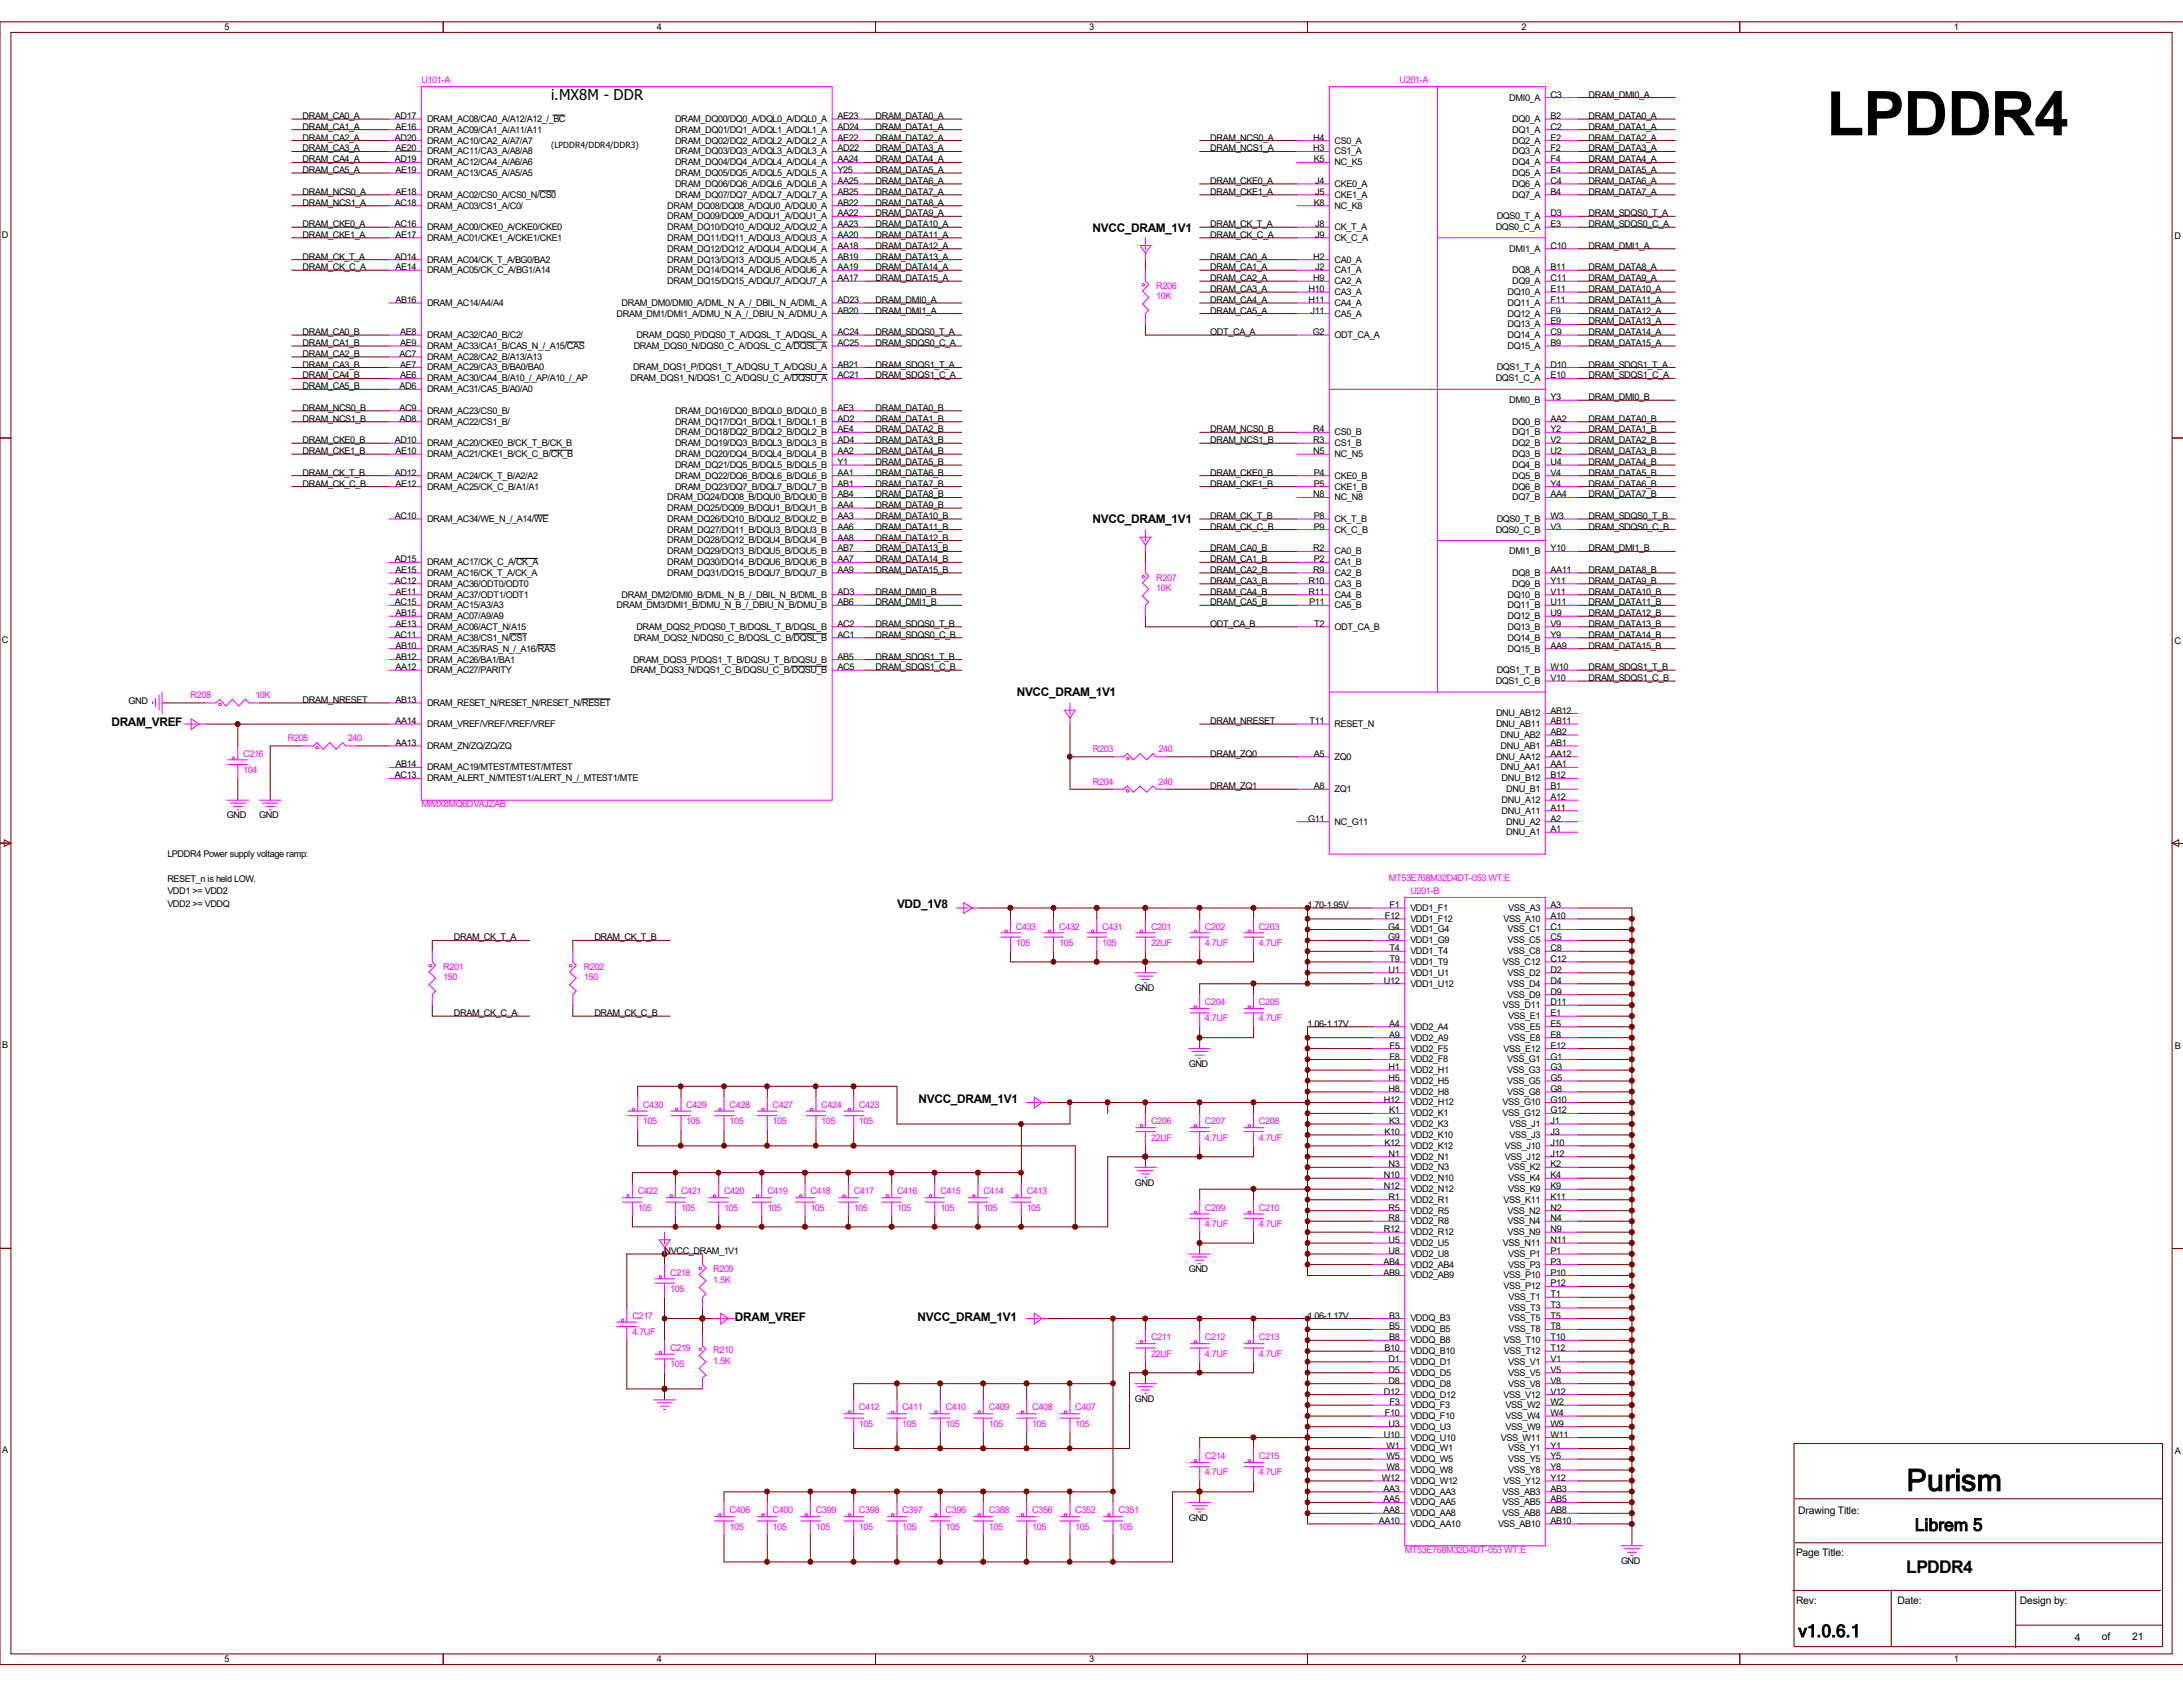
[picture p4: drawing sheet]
<svg xmlns="http://www.w3.org/2000/svg" width="279mm" height="216mm" viewBox="0 0 279 216" stroke-linecap="round" stroke-linejoin="round" font-family="sans-serif">
<defs><g id="words">
<text font-size="7.9" x="233.8" y="17.3">LPDDR4</text>
<text font-size="3.9" x="244" y="190.8">Purism</text>
<g font-size="2.2">
<text x="245.1" y="195.9">Librem 5</text>
<text x="244" y="201.3">LPDDR4</text>
<text x="230.2" y="209.5">v1.0.6.1</text>
</g>
<text font-size="1.9" x="70.5" y="12.7">i.MX8M - DDR</text>
<g font-size="1.5">
<text x="139.8" y="29.6">NVCC_DRAM_1V1</text>
<text x="139.8" y="67">NVCC_DRAM_1V1</text>
<text x="130.1" y="89.1">NVCC_DRAM_1V1</text>
<text x="14.3" y="93">DRAM_VREF</text>
<text x="114.8" y="116.2">VDD_1V8</text>
<text x="117.6" y="141.1">NVCC_DRAM_1V1</text>
<text x="94.1" y="169">DRAM_VREF</text>
<text x="117.4" y="169">NVCC_DRAM_1V1</text>
</g>
<g font-size="1.3">
<text x="230.2" y="193.7">Drawing Title:</text>
<text x="229.9" y="199.1">Page Title:</text>
<text x="229.9" y="205.3">Rev:</text>
<text x="242.9" y="205.3">Date:</text>
<text x="258.5" y="205.3">Design by:</text>
<text x="269" y="209.9">of</text>
<text x="272.9" y="209.9">21</text>
<text x="265.6" y="210.1">4</text>
</g>
<g font-size="1.2">
<text x="28.7" y="3.9">5</text>
<text x="84.1" y="3.9">4</text>
<text x="139.4" y="3.9">3</text>
<text x="194.7" y="3.9">2</text>
<text x="250.1" y="3.9">1</text>
<text x="38.7" y="18">DRAM_CA2_A</text>
<text x="38.7" y="15.2">DRAM_CA0_A</text>
<text x="38.7" y="16.6">DRAM_CA1_A</text>
<text x="50.5" y="18">AD20</text>
<text x="50.5" y="15.2">AD17</text>
<text x="50.6" y="16.6">AE16</text>
<text x="54.7" y="17">DRAM_AC09/CA1_A/A11/A11</text>
<text x="54.7" y="15.6">DRAM_AC08/CA0_A/A12/A12_/_BC</text>
<text x="86.4" y="15.6">DRAM_DQ00/DQ0_A/DQL0_A/DQL0_A</text>
<text x="86.4" y="17">DRAM_DQ01/DQ1_A/DQL1_A/DQL1_A</text>
<text x="107.2" y="15.2">AE23</text>
<text x="107.2" y="18">AE22</text>
<text x="107.2" y="16.6">AD24</text>
<text x="112.1" y="18">DRAM_DATA2_A</text>
<text x="112.1" y="15.2">DRAM_DATA0_A</text>
<text x="112.1" y="16.6">DRAM_DATA1_A</text>
<text x="154.9" y="18">DRAM_NCS0_A</text>
<text x="168.1" y="18">H4</text>
<text x="193.2" y="12.9">DMI0_A</text>
<text x="193.5" y="15.6">DQ0_A</text>
<text x="193.5" y="17">DQ1_A</text>
<text x="198.5" y="12.5">C3</text>
<text x="198.5" y="15.2">B2</text>
<text x="198.5" y="16.6">C2</text>
<text x="198.5" y="18">E2</text>
<text x="203.3" y="18">DRAM_DATA2_A</text>
<text x="203.3" y="15.2">DRAM_DATA0_A</text>
<text x="203.3" y="16.6">DRAM_DATA1_A</text>
<text x="203.3" y="12.5">DRAM_DMI0_A</text>
<text x="38.7" y="22.1">DRAM_CA5_A</text>
<text x="38.7" y="20.8">DRAM_CA4_A</text>
<text x="38.7" y="19.4">DRAM_CA3_A</text>
<text x="50.5" y="20.8">AD19</text>
<text x="50.6" y="19.4">AE20</text>
<text x="50.6" y="22.1">AE19</text>
<text x="54.7" y="19.8">DRAM_AC11/CA3_A/A8/A8</text>
<text x="54.7" y="22.5">DRAM_AC13/CA5_A/A5/A5</text>
<text x="54.7" y="18.4">DRAM_AC10/CA2_A/A7/A7</text>
<text x="54.7" y="21.2">DRAM_AC12/CA4_A/A6/A6</text>
<text x="86.4" y="22.5">DRAM_DQ05/DQ5_A/DQL5_A/DQL5_A</text>
<text x="86.4" y="18.4">DRAM_DQ02/DQ2_A/DQL2_A/DQL2_A</text>
<text x="86.4" y="19.8">DRAM_DQ03/DQ3_A/DQL3_A/DQL3_A</text>
<text x="86.4" y="23.9">DRAM_DQ06/DQ6_A/DQL6_A/DQL6_A</text>
<text x="86.4" y="21.2">DRAM_DQ04/DQ4_A/DQL4_A/DQL4_A</text>
<text x="107.2" y="22.1">Y25</text>
<text x="107.2" y="19.4">AD22</text>
<text x="107.2" y="23.5">AA25</text>
<text x="107.2" y="20.8">AA24</text>
<text x="112.1" y="22.1">DRAM_DATA5_A</text>
<text x="112.1" y="23.5">DRAM_DATA6_A</text>
<text x="112.1" y="20.8">DRAM_DATA4_A</text>
<text x="112.1" y="19.4">DRAM_DATA3_A</text>
<text x="154.9" y="19.4">DRAM_NCS1_A</text>
<text x="154.9" y="23.5">DRAM_CKE0_A</text>
<text x="168.1" y="19.4">H3</text>
<text x="168.1" y="20.8">K5</text>
<text x="168.3" y="23.5">J4</text>
<text x="170.8" y="23.9">CKE0_A</text>
<text x="170.8" y="18.4">CS0_A</text>
<text x="170.8" y="19.8">CS1_A</text>
<text x="170.8" y="21.2">NC_K5</text>
<text x="193.5" y="18.4">DQ2_A</text>
<text x="193.5" y="19.8">DQ3_A</text>
<text x="193.5" y="21.2">DQ4_A</text>
<text x="193.5" y="22.5">DQ5_A</text>
<text x="193.5" y="23.9">DQ6_A</text>
<text x="198.5" y="19.4">F2</text>
<text x="198.5" y="20.8">F4</text>
<text x="198.5" y="22.1">E4</text>
<text x="198.5" y="23.5">C4</text>
<text x="203.3" y="22.1">DRAM_DATA5_A</text>
<text x="203.3" y="23.5">DRAM_DATA6_A</text>
<text x="203.3" y="20.8">DRAM_DATA4_A</text>
<text x="203.3" y="19.4">DRAM_DATA3_A</text>
<text x="38.7" y="26.3">DRAM_NCS1_A</text>
<text x="38.7" y="29.1">DRAM_CKE0_A</text>
<text x="38.7" y="24.9">DRAM_NCS0_A</text>
<text x="50.5" y="26.3">AC18</text>
<text x="50.5" y="29.1">AC16</text>
<text x="50.6" y="24.9">AE18</text>
<text x="54.7" y="25.3">DRAM_AC02/CS0_A/CS0_N/CS0</text>
<text x="54.7" y="26.7">DRAM_AC03/CS1_A/C0/</text>
<text x="54.7" y="29.5">DRAM_AC00/CKE0_A/CKE0/CKE0</text>
<text x="85.4" y="26.7">DRAM_DQ08/DQ08_A/DQU0_A/DQU0_A</text>
<text x="85.4" y="29.5">DRAM_DQ10/DQ10_A/DQU2_A/DQU2_A</text>
<text x="85.4" y="28.1">DRAM_DQ09/DQ09_A/DQU1_A/DQU1_A</text>
<text x="86.4" y="25.3">DRAM_DQ07/DQ7_A/DQL7_A/DQL7_A</text>
<text x="107.2" y="24.9">AB25</text>
<text x="107.2" y="26.3">AB22</text>
<text x="107.2" y="29.1">AA23</text>
<text x="107.2" y="27.7">AA22</text>
<text x="112.1" y="24.9">DRAM_DATA7_A</text>
<text x="112.1" y="27.7">DRAM_DATA9_A</text>
<text x="112.1" y="29.1">DRAM_DATA10_A</text>
<text x="112.1" y="26.3">DRAM_DATA8_A</text>
<text x="154.9" y="24.9">DRAM_CKE1_A</text>
<text x="154.9" y="29.1">DRAM_CK_T_A</text>
<text x="168.1" y="26.3">K8</text>
<text x="168.3" y="29.1">J8</text>
<text x="168.3" y="24.9">J5</text>
<text x="170.8" y="29.5">CK_T_A</text>
<text x="170.8" y="25.3">CKE1_A</text>
<text x="170.8" y="26.7">NC_K8</text>
<text x="191.4" y="29.5">DQS0_C_A</text>
<text x="191.6" y="28.1">DQS0_T_A</text>
<text x="193.5" y="25.3">DQ7_A</text>
<text x="198.5" y="24.9">B4</text>
<text x="198.5" y="29.1">E3</text>
<text x="198.5" y="27.7">D3</text>
<text x="203.3" y="27.7">DRAM_SDQS0_T_A</text>
<text x="203.3" y="24.9">DRAM_DATA7_A</text>
<text x="203.3" y="29.1">DRAM_SDQS0_C_A</text>
<text x=".3" y="30.4">D</text>
<text x="38.7" y="30.4">DRAM_CKE1_A</text>
<text x="38.7" y="34.6">DRAM_CK_C_A</text>
<text x="38.7" y="33.2">DRAM_CK_T_A</text>
<text x="50.5" y="33.2">AD14</text>
<text x="50.6" y="30.4">AE17</text>
<text x="50.6" y="34.6">AE14</text>
<text x="54.7" y="30.8">DRAM_AC01/CKE1_A/CKE1/CKE1</text>
<text x="54.7" y="35">DRAM_AC05/CK_C_A/BG1/A14</text>
<text x="54.7" y="33.6">DRAM_AC04/CK_T_A/BG0/BA2</text>
<text x="85.4" y="33.6">DRAM_DQ13/DQ13_A/DQU5_A/DQU5_A</text>
<text x="85.4" y="30.8">DRAM_DQ11/DQ11_A/DQU3_A/DQU3_A</text>
<text x="85.4" y="35">DRAM_DQ14/DQ14_A/DQU6_A/DQU6_A</text>
<text x="85.4" y="32.2">DRAM_DQ12/DQ12_A/DQU4_A/DQU4_A</text>
<text x="107.2" y="33.2">AB19</text>
<text x="107.2" y="30.4">AA20</text>
<text x="107.2" y="34.6">AA19</text>
<text x="107.2" y="31.8">AA18</text>
<text x="107.2" y="36">AA17</text>
<text x="112.1" y="31.8">DRAM_DATA12_A</text>
<text x="112.1" y="36">DRAM_DATA15_A</text>
<text x="112.1" y="34.6">DRAM_DATA14_A</text>
<text x="112.1" y="33.2">DRAM_DATA13_A</text>
<text x="112.1" y="30.4">DRAM_DATA11_A</text>
<text x="154.9" y="30.4">DRAM_CK_C_A</text>
<text x="154.9" y="36">DRAM_CA2_A</text>
<text x="154.9" y="33.2">DRAM_CA0_A</text>
<text x="154.9" y="34.6">DRAM_CA1_A</text>
<text x="168.1" y="33.2">H2</text>
<text x="168.1" y="36">H9</text>
<text x="168.3" y="34.6">J2</text>
<text x="168.3" y="30.4">J9</text>
<text x="170.8" y="33.6">CA0_A</text>
<text x="170.8" y="35">CA1_A</text>
<text x="170.8" y="30.8">CK_C_A</text>
<text x="193.2" y="32.2">DMI1_A</text>
<text x="193.5" y="35">DQ8_A</text>
<text x="198.5" y="31.8">C10</text>
<text x="198.5" y="34.6">B11</text>
<text x="198.5" y="36">C11</text>
<text x="203.3" y="31.8">DRAM_DMI1_A</text>
<text x="203.3" y="36">DRAM_DATA9_A</text>
<text x="203.3" y="34.6">DRAM_DATA8_A</text>
<text x="278.3" y="30.6">D</text>
<text x="50.6" y="38.8">AB16</text>
<text x="54.7" y="39.2">DRAM_AC14/A4/A4</text>
<text x="78.9" y="40.5">DRAM_DM1/DMI1_A/DMU_N_A_/_DBIU_N_A/DMU_A</text>
<text x="79.5" y="39.2">DRAM_DM0/DMI0_A/DML_N_A_/_DBIL_N_A/DML_A</text>
<text x="85.4" y="36.4">DRAM_DQ15/DQ15_A/DQU7_A/DQU7_A</text>
<text x="107.2" y="38.8">AD23</text>
<text x="107.2" y="40.1">AB20</text>
<text x="112.1" y="40.1">DRAM_DMI1_A</text>
<text x="112.1" y="38.8">DRAM_DMI0_A</text>
<text x="154.9" y="40.1">DRAM_CA5_A</text>
<text x="154.9" y="38.8">DRAM_CA4_A</text>
<text x="154.9" y="37.4">DRAM_CA3_A</text>
<text x="167.5" y="37.4">H10</text>
<text x="167.5" y="38.8">H11</text>
<text x="167.7" y="40.1">J11</text>
<text x="170.8" y="36.4">CA2_A</text>
<text x="170.8" y="37.8">CA3_A</text>
<text x="170.8" y="39.2">CA4_A</text>
<text x="170.8" y="40.5">CA5_A</text>
<text x="193" y="37.8">DQ10_A</text>
<text x="193" y="39.2">DQ11_A</text>
<text x="193" y="40.5">DQ12_A</text>
<text x="193" y="41.9">DQ13_A</text>
<text x="193.5" y="36.4">DQ9_A</text>
<text x="198.5" y="37.4">E11</text>
<text x="198.5" y="38.8">F11</text>
<text x="198.5" y="40.1">F9</text>
<text x="198.5" y="41.5">E9</text>
<text x="203.3" y="40.1">DRAM_DATA12_A</text>
<text x="203.3" y="37.4">DRAM_DATA10_A</text>
<text x="203.3" y="41.5">DRAM_DATA13_A</text>
<text x="203.3" y="38.8">DRAM_DATA11_A</text>
<text x="38.7" y="47">DRAM_CA3_B</text>
<text x="38.7" y="42.9">DRAM_CA0_B</text>
<text x="38.7" y="44.3">DRAM_CA1_B</text>
<text x="38.7" y="45.7">DRAM_CA2_B</text>
<text x="51.1" y="45.7">AC7</text>
<text x="51.2" y="44.3">AE9</text>
<text x="51.2" y="42.9">AE8</text>
<text x="51.2" y="47">AE7</text>
<text x="54.7" y="44.7">DRAM_AC33/CA1_B/CAS_N_/_A15/CAS</text>
<text x="54.7" y="43.3">DRAM_AC32/CA0_B/C2/</text>
<text x="54.7" y="47.4">DRAM_AC29/CA3_B/BA0/BA0</text>
<text x="54.7" y="46.1">DRAM_AC28/CA2_B/A13/A13</text>
<text x="81" y="47.4">DRAM_DQS1_P/DQS1_T_A/DQSU_T_A/DQSU_A</text>
<text x="81.1" y="44.7">DRAM_DQS0_N/DQS0_C_A/DQSL_C_A/DQSL_A</text>
<text x="81.4" y="43.3">DRAM_DQS0_P/DQS0_T_A/DQSL_T_A/DQSL_A</text>
<text x="107.2" y="44.3">AC25</text>
<text x="107.2" y="42.9">AC24</text>
<text x="107.2" y="47">AB21</text>
<text x="112.1" y="42.9">DRAM_SDQS0_T_A</text>
<text x="112.1" y="44.3">DRAM_SDQS0_C_A</text>
<text x="112.1" y="47">DRAM_SDQS1_T_A</text>
<text x="154.9" y="42.9">ODT_CA_A</text>
<text x="168" y="42.9">G2</text>
<text x="170.8" y="43.3">ODT_CA_A</text>
<text x="191.6" y="47.4">DQS1_T_A</text>
<text x="193" y="43.3">DQ14_A</text>
<text x="193" y="44.7">DQ15_A</text>
<text x="198.5" y="42.9">C9</text>
<text x="198.5" y="44.3">B9</text>
<text x="198.5" y="47">D10</text>
<text x="203.3" y="44.3">DRAM_DATA15_A</text>
<text x="203.3" y="42.9">DRAM_DATA14_A</text>
<text x="203.3" y="47">DRAM_SDQS1_T_A</text>
<text x="38.7" y="52.6">DRAM_NCS0_B</text>
<text x="38.7" y="48.4">DRAM_CA4_B</text>
<text x="38.7" y="54">DRAM_NCS1_B</text>
<text x="38.7" y="49.8">DRAM_CA5_B</text>
<text x="51.1" y="54">AD8</text>
<text x="51.1" y="49.8">AD6</text>
<text x="51.1" y="52.6">AC9</text>
<text x="51.2" y="48.4">AE6</text>
<text x="54.7" y="48.8">DRAM_AC30/CA4_B/A10_/_AP/A10_/_AP</text>
<text x="54.7" y="50.2">DRAM_AC31/CA5_B/A0/A0</text>
<text x="54.7" y="53">DRAM_AC23/CS0_B/</text>
<text x="80.7" y="48.8">DRAM_DQS1_N/DQS1_C_A/DQSU_C_A/DQSU_A</text>
<text x="86.4" y="53">DRAM_DQ16/DQ0_B/DQL0_B/DQL0_B</text>
<text x="107.2" y="52.6">AE3</text>
<text x="107.2" y="54">AD2</text>
<text x="107.2" y="48.4">AC21</text>
<text x="112.1" y="54">DRAM_DATA1_B</text>
<text x="112.1" y="52.6">DRAM_DATA0_B</text>
<text x="112.1" y="48.4">DRAM_SDQS1_C_A</text>
<text x="191.4" y="48.8">DQS1_C_A</text>
<text x="193.2" y="51.6">DMI0_B</text>
<text x="198.5" y="51.2">Y3</text>
<text x="198.5" y="54">AA2</text>
<text x="198.5" y="48.4">E10</text>
<text x="203.3" y="54">DRAM_DATA0_B</text>
<text x="203.3" y="51.2">DRAM_DMI0_B</text>
<text x="203.3" y="48.4">DRAM_SDQS1_C_A</text>
<text x="38.7" y="56.7">DRAM_CKE0_B</text>
<text x="38.7" y="58.1">DRAM_CKE1_B</text>
<text x="50.5" y="56.7">AD10</text>
<text x="50.6" y="58.1">AE10</text>
<text x="54.7" y="58.5">DRAM_AC21/CKE1_B/CK_C_B/CK_B</text>
<text x="54.7" y="54.4">DRAM_AC22/CS1_B/</text>
<text x="54.7" y="57.1">DRAM_AC20/CKE0_B/CK_T_B/CK_B</text>
<text x="86.4" y="59.9">DRAM_DQ21/DQ5_B/DQL5_B/DQL5_B</text>
<text x="86.4" y="55.7">DRAM_DQ18/DQ2_B/DQL2_B/DQL2_B</text>
<text x="86.4" y="57.1">DRAM_DQ19/DQ3_B/DQL3_B/DQL3_B</text>
<text x="86.4" y="54.4">DRAM_DQ17/DQ1_B/DQL1_B/DQL1_B</text>
<text x="86.4" y="58.5">DRAM_DQ20/DQ4_B/DQL4_B/DQL4_B</text>
<text x="107.2" y="59.5">Y1</text>
<text x="107.2" y="55.3">AE4</text>
<text x="107.2" y="56.7">AD4</text>
<text x="107.2" y="58.1">AA2</text>
<text x="112.1" y="59.5">DRAM_DATA5_B</text>
<text x="112.1" y="55.3">DRAM_DATA2_B</text>
<text x="112.1" y="56.7">DRAM_DATA3_B</text>
<text x="112.1" y="58.1">DRAM_DATA4_B</text>
<text x="154.9" y="55.3">DRAM_NCS0_B</text>
<text x="154.9" y="56.7">DRAM_NCS1_B</text>
<text x="168.1" y="55.3">R4</text>
<text x="168.1" y="56.7">R3</text>
<text x="168.1" y="58.1">N5</text>
<text x="170.8" y="55.7">CS0_B</text>
<text x="170.8" y="57.1">CS1_B</text>
<text x="170.8" y="58.5">NC_N5</text>
<text x="193.5" y="54.4">DQ0_B</text>
<text x="193.5" y="55.7">DQ1_B</text>
<text x="193.5" y="57.1">DQ2_B</text>
<text x="193.5" y="58.5">DQ3_B</text>
<text x="193.5" y="59.9">DQ4_B</text>
<text x="198.5" y="55.3">Y2</text>
<text x="198.5" y="56.7">V2</text>
<text x="198.5" y="58.1">U2</text>
<text x="198.5" y="59.5">U4</text>
<text x="203.3" y="55.3">DRAM_DATA1_B</text>
<text x="203.3" y="56.7">DRAM_DATA2_B</text>
<text x="203.3" y="58.1">DRAM_DATA3_B</text>
<text x="203.3" y="59.5">DRAM_DATA4_B</text>
<text x="38.7" y="60.9">DRAM_CK_T_B</text>
<text x="38.7" y="62.3">DRAM_CK_C_B</text>
<text x="50.5" y="60.9">AD12</text>
<text x="50.6" y="62.3">AE12</text>
<text x="54.7" y="62.7">DRAM_AC25/CK_C_B/A1/A1</text>
<text x="54.7" y="61.3">DRAM_AC24/CK_T_B/A2/A2</text>
<text x="85.4" y="64.1">DRAM_DQ24/DQ08_B/DQU0_B/DQU0_B</text>
<text x="85.4" y="65.4">DRAM_DQ25/DQ09_B/DQU1_B/DQU1_B</text>
<text x="86.4" y="62.7">DRAM_DQ23/DQ7_B/DQL7_B/DQL7_B</text>
<text x="86.4" y="61.3">DRAM_DQ22/DQ6_B/DQL6_B/DQL6_B</text>
<text x="107.2" y="63.7">AB4</text>
<text x="107.2" y="62.3">AB1</text>
<text x="107.2" y="65">AA4</text>
<text x="107.2" y="60.9">AA1</text>
<text x="112.1" y="60.9">DRAM_DATA6_B</text>
<text x="112.1" y="62.3">DRAM_DATA7_B</text>
<text x="112.1" y="63.7">DRAM_DATA8_B</text>
<text x="112.1" y="65">DRAM_DATA9_B</text>
<text x="154.9" y="60.9">DRAM_CKE0_B</text>
<text x="154.9" y="62.3">DRAM_CKE1_B</text>
<text x="168.1" y="63.7">N8</text>
<text x="168.1" y="60.9">P4</text>
<text x="168.1" y="62.3">P5</text>
<text x="170.8" y="61.3">CKE0_B</text>
<text x="170.8" y="62.7">CKE1_B</text>
<text x="170.8" y="64.1">NC_N8</text>
<text x="193.5" y="61.3">DQ5_B</text>
<text x="193.5" y="62.7">DQ6_B</text>
<text x="193.5" y="64.1">DQ7_B</text>
<text x="198.5" y="60.9">V4</text>
<text x="198.5" y="62.3">Y4</text>
<text x="198.5" y="63.7">AA4</text>
<text x="203.3" y="60.9">DRAM_DATA5_B</text>
<text x="203.3" y="62.3">DRAM_DATA6_B</text>
<text x="203.3" y="63.7">DRAM_DATA7_B</text>
<text x="50.5" y="66.4">AC10</text>
<text x="50.5" y="72">AD15</text>
<text x="54.7" y="66.8">DRAM_AC34/WE_N_/_A14/WE</text>
<text x="85.4" y="71">DRAM_DQ29/DQ13_B/DQU5_B/DQU5_B</text>
<text x="85.4" y="69.6">DRAM_DQ28/DQ12_B/DQU4_B/DQU4_B</text>
<text x="85.4" y="68.2">DRAM_DQ27/DQ11_B/DQU3_B/DQU3_B</text>
<text x="85.4" y="66.8">DRAM_DQ26/DQ10_B/DQU2_B/DQU2_B</text>
<text x="107.2" y="70.6">AB7</text>
<text x="107.2" y="69.2">AA8</text>
<text x="107.2" y="72">AA7</text>
<text x="107.2" y="67.8">AA6</text>
<text x="107.2" y="66.4">AA3</text>
<text x="112.1" y="72">DRAM_DATA14_B</text>
<text x="112.1" y="66.4">DRAM_DATA10_B</text>
<text x="112.1" y="67.8">DRAM_DATA11_B</text>
<text x="112.1" y="69.2">DRAM_DATA12_B</text>
<text x="112.1" y="70.6">DRAM_DATA13_B</text>
<text x="154.9" y="66.4">DRAM_CK_T_B</text>
<text x="154.9" y="70.6">DRAM_CA0_B</text>
<text x="154.9" y="67.8">DRAM_CK_C_B</text>
<text x="154.9" y="72">DRAM_CA1_B</text>
<text x="168.1" y="70.6">R2</text>
<text x="168.1" y="72">P2</text>
<text x="168.1" y="67.8">P9</text>
<text x="168.1" y="66.4">P8</text>
<text x="170.8" y="71">CA0_B</text>
<text x="170.8" y="68.2">CK_C_B</text>
<text x="170.8" y="66.8">CK_T_B</text>
<text x="191.4" y="68.2">DQS0_C_B</text>
<text x="191.6" y="66.8">DQS0_T_B</text>
<text x="193.2" y="71">DMI1_B</text>
<text x="198.5" y="70.6">Y10</text>
<text x="198.5" y="67.8">V3</text>
<text x="198.5" y="66.4">W3</text>
<text x="203.3" y="67.8">DRAM_SDQS0_C_B</text>
<text x="203.3" y="66.4">DRAM_SDQS0_T_B</text>
<text x="203.3" y="70.6">DRAM_DMI1_B</text>
<text x="50.5" y="74.7">AC12</text>
<text x="50.5" y="77.5">AC15</text>
<text x="50.6" y="76.1">AE11</text>
<text x="50.6" y="73.3">AE15</text>
<text x="54.7" y="75.1">DRAM_AC36/ODT0/ODT0</text>
<text x="54.7" y="77.9">DRAM_AC15/A3/A3</text>
<text x="54.7" y="72.3">DRAM_AC17/CK_C_A/CK_A</text>
<text x="54.7" y="76.5">DRAM_AC37/ODT1/ODT1</text>
<text x="54.7" y="73.7">DRAM_AC16/CK_T_A/CK_A</text>
<text x="78.9" y="77.9">DRAM_DM3/DMI1_B/DMU_N_B_/_DBIU_N_B/DMU_B</text>
<text x="79.5" y="76.5">DRAM_DM2/DMI0_B/DML_N_B_/_DBIL_N_B/DML_B</text>
<text x="85.4" y="73.7">DRAM_DQ31/DQ15_B/DQU7_B/DQU7_B</text>
<text x="85.4" y="72.3">DRAM_DQ30/DQ14_B/DQU6_B/DQU6_B</text>
<text x="107.2" y="76.1">AD3</text>
<text x="107.2" y="77.5">AB6</text>
<text x="107.2" y="73.3">AA9</text>
<text x="112.1" y="76.1">DRAM_DMI0_B</text>
<text x="112.1" y="73.3">DRAM_DATA15_B</text>
<text x="112.1" y="77.5">DRAM_DMI1_B</text>
<text x="154.9" y="76.1">DRAM_CA4_B</text>
<text x="154.9" y="77.5">DRAM_CA5_B</text>
<text x="154.9" y="74.7">DRAM_CA3_B</text>
<text x="154.9" y="73.3">DRAM_CA2_B</text>
<text x="167.5" y="74.7">R10</text>
<text x="167.5" y="76.1">R11</text>
<text x="167.6" y="77.5">P11</text>
<text x="168.1" y="73.3">R9</text>
<text x="170.8" y="72.3">CA1_B</text>
<text x="170.8" y="73.7">CA2_B</text>
<text x="170.8" y="75.1">CA3_B</text>
<text x="170.8" y="76.5">CA4_B</text>
<text x="170.8" y="77.9">CA5_B</text>
<text x="193" y="76.5">DQ10_B</text>
<text x="193" y="77.9">DQ11_B</text>
<text x="193.5" y="73.7">DQ8_B</text>
<text x="193.5" y="75.1">DQ9_B</text>
<text x="198.5" y="73.3">AA11</text>
<text x="198.5" y="74.7">Y11</text>
<text x="198.5" y="76.1">V11</text>
<text x="198.5" y="77.5">U11</text>
<text x="203.3" y="73.3">DRAM_DATA8_B</text>
<text x="203.3" y="74.7">DRAM_DATA9_B</text>
<text x="203.3" y="76.1">DRAM_DATA10_B</text>
<text x="203.3" y="77.5">DRAM_DATA11_B</text>
<text x=".3" y="82.3">C</text>
<text x="50.5" y="81.6">AC11</text>
<text x="50.6" y="83">AB10</text>
<text x="50.6" y="78.9">AB15</text>
<text x="50.6" y="80.2">AE13</text>
<text x="54.7" y="83.4">DRAM_AC35/RAS_N_/_A16/RAS</text>
<text x="54.7" y="79.2">DRAM_AC07/A9/A9</text>
<text x="54.7" y="82">DRAM_AC38/CS1_N/CS1</text>
<text x="54.7" y="80.6">DRAM_AC06/ACT_N/A15</text>
<text x="81.1" y="82">DRAM_DQS2_N/DQS0_C_B/DQSL_C_B/DQSL_B</text>
<text x="81.4" y="80.6">DRAM_DQS2_P/DQS0_T_B/DQSL_T_B/DQSL_B</text>
<text x="107.2" y="80.2">AC2</text>
<text x="107.2" y="81.6">AC1</text>
<text x="112.1" y="81.6">DRAM_SDQS0_C_B</text>
<text x="112.1" y="80.2">DRAM_SDQS0_T_B</text>
<text x="154.9" y="80.2">ODT_CA_B</text>
<text x="168.2" y="80.2">T2</text>
<text x="170.8" y="80.6">ODT_CA_B</text>
<text x="193" y="79.2">DQ12_B</text>
<text x="193" y="80.6">DQ13_B</text>
<text x="193" y="82">DQ14_B</text>
<text x="193" y="83.4">DQ15_B</text>
<text x="198.5" y="78.9">U9</text>
<text x="198.5" y="80.2">V9</text>
<text x="198.5" y="81.6">Y9</text>
<text x="198.5" y="83">AA9</text>
<text x="203.3" y="81.6">DRAM_DATA14_B</text>
<text x="203.3" y="83">DRAM_DATA15_B</text>
<text x="203.3" y="78.9">DRAM_DATA12_B</text>
<text x="203.3" y="80.2">DRAM_DATA13_B</text>
<text x="278.3" y="82.4">C</text>
<text x="38.7" y="90">DRAM_NRESET</text>
<text x="50.6" y="90">AB13</text>
<text x="50.6" y="85.8">AA12</text>
<text x="50.6" y="84.4">AB12</text>
<text x="54.7" y="86.1">DRAM_AC27/PARITY</text>
<text x="54.7" y="84.8">DRAM_AC26/BA1/BA1</text>
<text x="80.7" y="86.1">DRAM_DQS3_N/DQS1_C_B/DQSU_C_B/DQSU_B</text>
<text x="81" y="84.8">DRAM_DQS3_P/DQS1_T_B/DQSU_T_B/DQSU_B</text>
<text x="107.2" y="85.8">AC5</text>
<text x="107.2" y="84.4">AB5</text>
<text x="112.1" y="85.8">DRAM_SDQS1_C_B</text>
<text x="112.1" y="84.4">DRAM_SDQS1_T_B</text>
<text x="191.4" y="87.5">DQS1_C_B</text>
<text x="191.6" y="86.1">DQS1_T_B</text>
<text x="198.5" y="87.2">V10</text>
<text x="198.5" y="85.8">W10</text>
<text x="203.3" y="87.2">DRAM_SDQS1_C_B</text>
<text x="203.3" y="85.8">DRAM_SDQS1_T_B</text>
<text x="16.5" y="90.1">GND</text>
<text x="50.6" y="92.7">AA14</text>
<text x="50.6" y="95.5">AA13</text>
<text x="54.7" y="90.3">DRAM_RESET_N/RESET_N/RESET_N/RESET</text>
<text x="54.7" y="93">DRAM_VREF/VREF/VREF/VREF</text>
<text x="54.7" y="95.8">DRAM_ZN/ZQ/ZQ/ZQ</text>
<text x="154.9" y="92.7">DRAM_NRESET</text>
<text x="167.6" y="92.7">T11</text>
<text x="170.8" y="93">RESET_N</text>
<text x="191.5" y="93">DNU_AB11</text>
<text x="191.5" y="91.7">DNU_AB12</text>
<text x="192.1" y="95.8">DNU_AB1</text>
<text x="192.1" y="94.4">DNU_AB2</text>
<text x="198.5" y="95.5">AB1</text>
<text x="198.5" y="94.1">AB2</text>
<text x="198.5" y="92.7">AB11</text>
<text x="198.5" y="91.3">AB12</text>
<text x="50.5" y="99.6">AC13</text>
<text x="50.6" y="98.2">AB14</text>
<text x="54.7" y="100">DRAM_ALERT_N/MTEST1/ALERT_N_/_MTEST1/MTE</text>
<text x="54.7" y="98.6">DRAM_AC19/MTEST/MTEST/MTEST</text>
<text x="154.9" y="96.9">DRAM_ZQ0</text>
<text x="154.9" y="101">DRAM_ZQ1</text>
<text x="168.1" y="96.9">A5</text>
<text x="168.1" y="101">A8</text>
<text x="170.8" y="97.2">ZQ0</text>
<text x="170.8" y="101.4">ZQ1</text>
<text x="191.5" y="97.2">DNU_AA12</text>
<text x="192.1" y="98.6">DNU_AA1</text>
<text x="192.2" y="100">DNU_B12</text>
<text x="192.8" y="101.4">DNU_B1</text>
<text x="198.5" y="101">B1</text>
<text x="198.5" y="99.6">B12</text>
<text x="198.5" y="98.2">AA1</text>
<text x="198.5" y="96.9">AA12</text>
<text x="29" y="104.7">GND</text>
<text x="33.2" y="104.7">GND</text>
<text x="167.4" y="105.2">G11</text>
<text x="170.8" y="105.5">NC_G11</text>
<text x="192.2" y="104.1">DNU_A11</text>
<text x="192.2" y="102.8">DNU_A12</text>
<text x="192.8" y="106.9">DNU_A1</text>
<text x="192.8" y="105.5">DNU_A2</text>
<text x="198.5" y="106.5">A1</text>
<text x="198.5" y="105.2">A2</text>
<text x="198.5" y="103.8">A11</text>
<text x="198.5" y="102.4">A12</text>
<text x="21.4" y="109.7">LPDDR4 Power supply voltage ramp:</text>
<text x="21.4" y="112.9">RESET_n is held LOW.</text>
<text x="21.4" y="114.4">VDD1 &gt;= VDD2</text>
<text x="21.4" y="116">VDD2 &gt;= VDDQ</text>
<text x="167.3" y="116.2">1.70-1.95V</text>
<text x="177.2" y="117.6">F12</text>
<text x="177.7" y="119">G4</text>
<text x="177.8" y="116.2">F1</text>
<text x="180.5" y="116.6">VDD1_F1</text>
<text x="180.5" y="118">VDD1_F12</text>
<text x="180.5" y="119.3">VDD1_G4</text>
<text x="192.4" y="118">VSS_A10</text>
<text x="193" y="119.3">VSS_C1</text>
<text x="193" y="116.6">VSS_A3</text>
<text x="198.5" y="119">C1</text>
<text x="198.5" y="117.6">A10</text>
<text x="198.5" y="116.2">A3</text>
<text x="58.1" y="120.4">DRAM_CK_T_A</text>
<text x="76.1" y="120.4">DRAM_CK_T_B</text>
<text x="177.1" y="125.9">U12</text>
<text x="177.7" y="120.4">G9</text>
<text x="177.7" y="124.5">U1</text>
<text x="177.8" y="121.8">T4</text>
<text x="177.8" y="123.1">T9</text>
<text x="180.5" y="120.7">VDD1_G9</text>
<text x="180.5" y="122.1">VDD1_T4</text>
<text x="180.5" y="123.5">VDD1_T9</text>
<text x="180.5" y="124.9">VDD1_U1</text>
<text x="192.4" y="123.5">VSS_C12</text>
<text x="193" y="124.9">VSS_D2</text>
<text x="193" y="122.1">VSS_C8</text>
<text x="193" y="120.7">VSS_C5</text>
<text x="198.5" y="125.9">D4</text>
<text x="198.5" y="124.5">D2</text>
<text x="198.5" y="123.1">C12</text>
<text x="198.5" y="121.8">C8</text>
<text x="198.5" y="120.4">C5</text>
<text x="58.1" y="130">DRAM_CK_C_A</text>
<text x="76.1" y="130">DRAM_CK_C_B</text>
<text x="145.2" y="126.8">GND</text>
<text x="167.3" y="131.4">1.06-1.17V</text>
<text x="177.8" y="131.4">A4</text>
<text x="180.5" y="126.3">VDD1_U12</text>
<text x="180.5" y="131.8">VDD2_A4</text>
<text x="192.4" y="129">VSS_D11</text>
<text x="193" y="127.7">VSS_D9</text>
<text x="193" y="126.3">VSS_D4</text>
<text x="193" y="131.8">VSS_E5</text>
<text x="193" y="130.4">VSS_E1</text>
<text x="198.5" y="131.4">E5</text>
<text x="198.5" y="130">E1</text>
<text x="198.5" y="128.7">D11</text>
<text x="198.5" y="127.3">D9</text>
<text x=".3" y="134.2">B</text>
<text x="152.1" y="136.6">GND</text>
<text x="177.7" y="136.9">H1</text>
<text x="177.8" y="132.8">A9</text>
<text x="177.8" y="134.2">F5</text>
<text x="177.8" y="135.6">F8</text>
<text x="180.5" y="133.2">VDD2_A9</text>
<text x="180.5" y="134.6">VDD2_F5</text>
<text x="180.5" y="136">VDD2_F8</text>
<text x="180.5" y="137.3">VDD2_H1</text>
<text x="192.4" y="134.6">VSS_E12</text>
<text x="192.9" y="137.3">VSS_G3</text>
<text x="192.9" y="136">VSS_G1</text>
<text x="193" y="133.2">VSS_E8</text>
<text x="198.5" y="136.9">G3</text>
<text x="198.5" y="135.6">G1</text>
<text x="198.5" y="134.2">E12</text>
<text x="198.5" y="132.8">E8</text>
<text x="278.3" y="134.3">B</text>
<text x="177.1" y="141.1">H12</text>
<text x="177.7" y="138.3">H5</text>
<text x="177.7" y="139.7">H8</text>
<text x="177.8" y="142.5">K1</text>
<text x="177.8" y="143.8">K3</text>
<text x="180.5" y="138.7">VDD2_H5</text>
<text x="180.5" y="140.1">VDD2_H8</text>
<text x="180.5" y="141.5">VDD2_H12</text>
<text x="180.5" y="142.9">VDD2_K1</text>
<text x="192.3" y="142.9">VSS_G12</text>
<text x="192.3" y="141.5">VSS_G10</text>
<text x="192.9" y="140.1">VSS_G8</text>
<text x="192.9" y="138.7">VSS_G5</text>
<text x="198.5" y="143.8">J1</text>
<text x="198.5" y="142.5">G12</text>
<text x="198.5" y="141.1">G10</text>
<text x="198.5" y="139.7">G8</text>
<text x="198.5" y="138.3">G5</text>
<text x="177.2" y="145.2">K10</text>
<text x="177.2" y="146.6">K12</text>
<text x="177.7" y="148">N1</text>
<text x="177.7" y="149.4">N3</text>
<text x="180.5" y="144.2">VDD2_K3</text>
<text x="180.5" y="145.6">VDD2_K10</text>
<text x="180.5" y="147">VDD2_K12</text>
<text x="180.5" y="148.4">VDD2_N1</text>
<text x="180.5" y="149.8">VDD2_N3</text>
<text x="192.6" y="148.4">VSS_J12</text>
<text x="192.6" y="147">VSS_J10</text>
<text x="193" y="149.8">VSS_K2</text>
<text x="193.2" y="145.6">VSS_J3</text>
<text x="193.2" y="144.2">VSS_J1</text>
<text x="198.5" y="149.4">K2</text>
<text x="198.5" y="148">J12</text>
<text x="198.5" y="146.6">J10</text>
<text x="198.5" y="145.2">J3</text>
<text x="145.2" y="151.8">GND</text>
<text x="177.1" y="150.8">N10</text>
<text x="177.1" y="152.2">N12</text>
<text x="177.7" y="153.5">R1</text>
<text x="177.7" y="154.9">R5</text>
<text x="180.5" y="151.2">VDD2_N10</text>
<text x="180.5" y="152.6">VDD2_N12</text>
<text x="180.5" y="153.9">VDD2_R1</text>
<text x="180.5" y="155.3">VDD2_R5</text>
<text x="192.4" y="153.9">VSS_K11</text>
<text x="193" y="155.3">VSS_N2</text>
<text x="193" y="152.6">VSS_K9</text>
<text x="193" y="151.2">VSS_K4</text>
<text x="198.5" y="154.9">N2</text>
<text x="198.5" y="153.5">K11</text>
<text x="198.5" y="152.2">K9</text>
<text x="198.5" y="150.8">K4</text>
<text x="85" y="160.5">NVCC_DRAM_1V1</text>
<text x="177.1" y="161.8">AB4</text>
<text x="177.1" y="157.7">R12</text>
<text x="177.7" y="156.3">R8</text>
<text x="177.7" y="160.5">U8</text>
<text x="177.7" y="159.1">U5</text>
<text x="180.5" y="156.7">VDD2_R8</text>
<text x="180.5" y="160.9">VDD2_U8</text>
<text x="180.5" y="159.5">VDD2_U5</text>
<text x="180.5" y="158.1">VDD2_R12</text>
<text x="192.4" y="159.5">VSS_N11</text>
<text x="193" y="158.1">VSS_N9</text>
<text x="193" y="156.7">VSS_N4</text>
<text x="193" y="160.9">VSS_P1</text>
<text x="198.5" y="161.8">P3</text>
<text x="198.5" y="160.5">P1</text>
<text x="198.5" y="159.1">N11</text>
<text x="198.5" y="157.7">N9</text>
<text x="198.5" y="156.3">N4</text>
<text x="152.1" y="162.8">GND</text>
<text x="177.1" y="163.2">AB9</text>
<text x="180.5" y="162.2">VDD2_AB4</text>
<text x="180.5" y="163.6">VDD2_AB9</text>
<text x="192.4" y="165">VSS_P12</text>
<text x="192.4" y="163.6">VSS_P10</text>
<text x="193" y="162.2">VSS_P3</text>
<text x="193.1" y="167.8">VSS_T3</text>
<text x="193.1" y="166.4">VSS_T1</text>
<text x="198.5" y="167.4">T3</text>
<text x="198.5" y="166">T1</text>
<text x="198.5" y="164.6">P12</text>
<text x="198.5" y="163.2">P10</text>
<text x="167.3" y="168.7">1.06-1.17V</text>
<text x="177.2" y="172.9">B10</text>
<text x="177.8" y="168.7">B3</text>
<text x="177.8" y="170.1">B5</text>
<text x="177.8" y="171.5">B8</text>
<text x="180.5" y="169.1">VDDQ_B3</text>
<text x="180.5" y="170.5">VDDQ_B5</text>
<text x="180.5" y="171.9">VDDQ_B8</text>
<text x="180.5" y="173.3">VDDQ_B10</text>
<text x="192.5" y="173.3">VSS_T12</text>
<text x="192.5" y="171.9">VSS_T10</text>
<text x="193.1" y="170.5">VSS_T8</text>
<text x="193.1" y="169.1">VSS_T5</text>
<text x="198.5" y="172.9">T12</text>
<text x="198.5" y="171.5">T10</text>
<text x="198.5" y="170.1">T8</text>
<text x="198.5" y="168.7">T5</text>
<text x="145.2" y="179.4">GND</text>
<text x="177.1" y="178.5">D12</text>
<text x="177.7" y="174.3">D1</text>
<text x="177.7" y="175.7">D5</text>
<text x="177.7" y="177.1">D8</text>
<text x="177.8" y="179.8">F3</text>
<text x="180.5" y="174.7">VDDQ_D1</text>
<text x="180.5" y="176.1">VDDQ_D5</text>
<text x="180.5" y="177.5">VDDQ_D8</text>
<text x="180.5" y="178.9">VDDQ_D12</text>
<text x="192.4" y="178.9">VSS_V12</text>
<text x="193" y="177.5">VSS_V8</text>
<text x="193" y="176.1">VSS_V5</text>
<text x="193" y="174.7">VSS_V1</text>
<text x="198.5" y="179.8">W2</text>
<text x="198.5" y="178.5">V12</text>
<text x="198.5" y="177.1">V8</text>
<text x="198.5" y="175.7">V5</text>
<text x="198.5" y="174.3">V1</text>
<text x="177.1" y="184">U10</text>
<text x="177.2" y="181.2">F10</text>
<text x="177.5" y="185.4">W1</text>
<text x="177.7" y="182.6">U3</text>
<text x="180.5" y="180.2">VDDQ_F3</text>
<text x="180.5" y="181.6">VDDQ_F10</text>
<text x="180.5" y="183">VDDQ_U3</text>
<text x="180.5" y="184.4">VDDQ_U10</text>
<text x="180.5" y="185.8">VDDQ_W1</text>
<text x="192.1" y="184.4">VSS_W11</text>
<text x="192.7" y="183">VSS_W9</text>
<text x="192.7" y="181.6">VSS_W4</text>
<text x="192.7" y="180.2">VSS_W2</text>
<text x="193" y="185.8">VSS_Y1</text>
<text x="198.5" y="185.4">Y1</text>
<text x="198.5" y="184">W11</text>
<text x="198.5" y="182.6">W9</text>
<text x="198.5" y="181.2">W4</text>
<text x=".3" y="186">A</text>
<text x="176.9" y="189.5">W12</text>
<text x="177.1" y="190.9">AA3</text>
<text x="177.5" y="186.7">W5</text>
<text x="177.5" y="188.1">W8</text>
<text x="180.5" y="187.1">VDDQ_W5</text>
<text x="180.5" y="188.5">VDDQ_W8</text>
<text x="180.5" y="189.9">VDDQ_W12</text>
<text x="180.5" y="191.3">VDDQ_AA3</text>
<text x="192.3" y="191.3">VSS_AB3</text>
<text x="192.4" y="189.9">VSS_Y12</text>
<text x="193" y="188.5">VSS_Y8</text>
<text x="193" y="187.1">VSS_Y5</text>
<text x="198.5" y="190.9">AB3</text>
<text x="198.5" y="189.5">Y12</text>
<text x="198.5" y="188.1">Y8</text>
<text x="198.5" y="186.7">Y5</text>
<text x="278.3" y="186.1">A</text>
<text x="152.1" y="194.6">GND</text>
<text x="176.5" y="195">AA10</text>
<text x="177.1" y="192.3">AA5</text>
<text x="177.1" y="193.7">AA8</text>
<text x="180.5" y="192.7">VDDQ_AA5</text>
<text x="180.5" y="194.1">VDDQ_AA8</text>
<text x="180.5" y="195.4">VDDQ_AA10</text>
<text x="191.7" y="195.4">VSS_AB10</text>
<text x="192.3" y="194.1">VSS_AB8</text>
<text x="192.3" y="192.7">VSS_AB5</text>
<text x="198.5" y="193.7">AB8</text>
<text x="198.5" y="192.3">AB5</text>
<text x="198.5" y="195">AB10</text>
<text x="207.5" y="200.2">GND</text>
<text x="28.7" y="212.7">5</text>
<text x="84.1" y="212.7">4</text>
<text x="139.4" y="212.7">3</text>
<text x="194.7" y="212.7">2</text>
<text x="250.1" y="212.7">1</text>
</g>
<g font-size="1.2" fill="#f0f">
<text x="53.9" y="10.7">U101-A</text>
<text x="179.1" y="10.7">U201-A</text>
<text x="148" y="37">R206</text>
<text x="148" y="38.3">10K</text>
<text x="148" y="74.3">R207</text>
<text x="148" y="75.7">10K</text>
<text x="24.4" y="89.4">R208</text>
<text x="32.7" y="89.4">10K</text>
<text x="36.8" y="94.9">R205</text>
<text x="44.5" y="94.9">240</text>
<text x="31.1" y="96.9">C216</text>
<text x="31.1" y="98.9">104</text>
<text x="139.9" y="100.4">R204</text>
<text x="139.9" y="96.3">R203</text>
<text x="148.3" y="100.4">240</text>
<text x="148.3" y="96.3">240</text>
<text x="53.9" y="103.3">MIMX8MQ6DVAJZAB</text>
<text x="177.8" y="112.7">MT53E768M32D4DT-053 WT:E</text>
<text x="130" y="119">C433</text>
<text x="135.6" y="119">C432</text>
<text x="141.1" y="119">C431</text>
<text x="147.3" y="119">C201</text>
<text x="154.2" y="119">C202</text>
<text x="161.1" y="119">C203</text>
<text x="180.5" y="114.4">U201-B</text>
<text x="56.7" y="124.1">R201</text>
<text x="56.7" y="125.5">150</text>
<text x="74.7" y="124.1">R202</text>
<text x="74.7" y="125.5">150</text>
<text x="130" y="121.1">105</text>
<text x="135.6" y="121.1">105</text>
<text x="141.1" y="121.1">105</text>
<text x="147.3" y="121.1">22UF</text>
<text x="154.2" y="121.1">4.7UF</text>
<text x="161.1" y="121.1">4.7UF</text>
<text x="154.2" y="128.7">C204</text>
<text x="154.2" y="130.7">4.7UF</text>
<text x="161.1" y="128.7">C205</text>
<text x="161.1" y="130.7">4.7UF</text>
<text x="82.3" y="141.8">C430</text>
<text x="82.3" y="143.8">105</text>
<text x="87.8" y="141.8">C429</text>
<text x="87.8" y="143.8">105</text>
<text x="93.4" y="141.8">C428</text>
<text x="93.4" y="143.8">105</text>
<text x="98.9" y="141.8">C427</text>
<text x="98.9" y="143.8">105</text>
<text x="105.1" y="141.8">C424</text>
<text x="105.1" y="143.8">105</text>
<text x="109.9" y="141.8">C423</text>
<text x="109.9" y="143.8">105</text>
<text x="147.3" y="143.8">C206</text>
<text x="154.2" y="143.8">C207</text>
<text x="161.1" y="143.8">C208</text>
<text x="147.3" y="146">22UF</text>
<text x="154.2" y="146">4.7UF</text>
<text x="161.1" y="146">4.7UF</text>
<text x="81.6" y="152.9">C422</text>
<text x="81.6" y="154.9">105</text>
<text x="87.2" y="152.9">C421</text>
<text x="87.2" y="154.9">105</text>
<text x="92.7" y="152.9">C420</text>
<text x="92.7" y="154.9">105</text>
<text x="98.2" y="152.9">C419</text>
<text x="98.2" y="154.9">105</text>
<text x="103.7" y="152.9">C418</text>
<text x="103.7" y="154.9">105</text>
<text x="109.3" y="152.9">C417</text>
<text x="109.3" y="154.9">105</text>
<text x="114.8" y="152.9">C416</text>
<text x="114.8" y="154.9">105</text>
<text x="120.4" y="152.9">C415</text>
<text x="120.4" y="154.9">105</text>
<text x="125.9" y="152.9">C414</text>
<text x="125.9" y="154.9">105</text>
<text x="131.4" y="152.9">C413</text>
<text x="131.4" y="154.9">105</text>
<text x="154.2" y="154.9">C209</text>
<text x="161.1" y="154.9">C210</text>
<text x="154.2" y="157">4.7UF</text>
<text x="161.1" y="157">4.7UF</text>
<text x="85.8" y="163.2">C218</text>
<text x="85.8" y="165.3">105</text>
<text x="91.3" y="162.8">R209</text>
<text x="91.3" y="164.2">1.5K</text>
<text x="80.9" y="168.7">C217</text>
<text x="80.9" y="170.9">4.7UF</text>
<text x="85.8" y="172.9">C219</text>
<text x="91.3" y="173.2">R210</text>
<text x="147.3" y="171.5">C211</text>
<text x="147.3" y="173.6">22UF</text>
<text x="154.2" y="171.5">C212</text>
<text x="154.2" y="173.6">4.7UF</text>
<text x="161.1" y="171.5">C213</text>
<text x="161.1" y="173.6">4.7UF</text>
<text x="85.8" y="175">105</text>
<text x="91.3" y="174.6">1.5K</text>
<text x="109.9" y="180.5">C412</text>
<text x="109.9" y="182.6">105</text>
<text x="115.5" y="180.5">C411</text>
<text x="115.5" y="182.6">105</text>
<text x="121" y="180.5">C410</text>
<text x="121" y="182.6">105</text>
<text x="126.6" y="180.5">C409</text>
<text x="126.6" y="182.6">105</text>
<text x="132.1" y="180.5">C408</text>
<text x="132.1" y="182.6">105</text>
<text x="137.6" y="180.5">C407</text>
<text x="137.6" y="182.6">105</text>
<text x="154.2" y="186.7">C214</text>
<text x="154.2" y="188.8">4.7UF</text>
<text x="161.1" y="186.7">C215</text>
<text x="161.1" y="188.8">4.7UF</text>
<text x="93.4" y="193.7">C406</text>
<text x="93.4" y="195.7">105</text>
<text x="98.9" y="193.7">C400</text>
<text x="98.9" y="195.7">105</text>
<text x="104.4" y="193.7">C399</text>
<text x="104.4" y="195.7">105</text>
<text x="109.9" y="193.7">C398</text>
<text x="109.9" y="195.7">105</text>
<text x="115.5" y="193.7">C397</text>
<text x="115.5" y="195.7">105</text>
<text x="121" y="193.7">C396</text>
<text x="121" y="195.7">105</text>
<text x="126.6" y="193.7">C388</text>
<text x="126.6" y="195.7">105</text>
<text x="132.1" y="193.7">C356</text>
<text x="132.1" y="195.7">105</text>
<text x="137.6" y="193.7">C352</text>
<text x="137.6" y="195.7">105</text>
<text x="143.2" y="193.7">C351</text>
<text x="143.2" y="195.7">105</text>
<text x="179.8" y="198.8">MT53E768M32D4DT-053 WT:E</text>
</g>
<text font-size="1.1" x="70.5" y="19">(LPDDR4/DDR4/DDR3)</text>
</g></defs>
<g fill="none" stroke="#800000" stroke-width=".13">
<path d="M1.4 4.1h276.6v207.6h-276.6zM37.3 19.4h12.5M37.3 18h12.5M37.3 15.2h12.5M37.3 16.6h12.5M56.7 2.8v1.3M110.7 19.4h12.4M110.7 18h12.4M110.7 15.2h12.4M110.7 16.6h12.4M112.1 2.8v1.3M153.5 19.4h12.5"/>
<path d="M153.5 18h12.5M167.3 2.8v1.3M201.9 19.4h12.5M201.9 18h12.5M201.9 15.2h12.5M201.9 16.6h12.5M201.9 12.5h12.5M222.7 2.8v1.3M279.4 2.8h-279.4v210.2h279.4M37.3 22.1h12.5M37.3 34.6h12.5M37.3 30.4h12.5"/>
<path d="M37.3 24.9h12.5M37.3 26.3h12.5M37.3 20.8h12.5M37.3 29.1h12.5M37.3 33.2h12.5M110.7 22.1h12.4M110.7 31.8h12.4M110.7 27.7h12.4M110.7 23.5h12.4M110.7 34.6h12.4M110.7 30.4h12.4M110.7 24.9h12.4"/>
<path d="M110.7 26.3h12.4M110.7 20.8h12.4M110.7 29.1h12.4M110.7 36h12.4M110.7 38.8h12.4M110.7 33.2h12.4M146.6 33.2v1.4M153.5 23.5h12.5M153.5 34.6h12.5M153.5 30.4h12.5M153.5 24.9h12.5M153.5 29.1h12.5"/>
<path d="M153.5 36h12.5M153.5 38.8h12.5M153.5 37.4h12.5M153.5 33.2h12.5M201.9 22.1h12.5M201.9 31.8h12.5M201.9 27.7h12.5M201.9 23.5h12.5M201.9 34.6h12.5M201.9 24.9h12.5M201.9 20.8h12.5M201.9 29.1h12.5"/>
<path d="M201.9 36h12.5M201.9 38.8h12.5M201.9 37.4h12.5M0 56h1.4M37.3 54h12.5M37.3 52.6h12.5M37.3 42.9h12.5M37.3 56.7h12.5M37.3 58.1h12.5M37.3 44.3h12.5M37.3 48.4h12.5M37.3 47h12.5"/>
<path d="M37.3 49.8h12.5M37.3 45.7h12.5M110.7 54h12.4M110.7 55.3h12.4M110.7 40.1h12.4M110.7 52.6h12.4M110.7 59.5h12.4M110.7 42.9h12.4M110.7 56.7h12.4M110.7 58.1h12.4M110.7 44.3h12.4M110.7 48.4h12.4"/>
<path d="M110.7 47h12.4M146.6 41.5v1.4h19.4M153.5 55.3h12.5M153.5 40.1h12.5M153.5 56.7h12.5M201.9 54h12.5M201.9 55.3h12.5M201.9 40.1h12.5M201.9 59.5h12.5M201.9 42.9h12.5M201.9 56.7h12.5M201.9 58.1h12.5"/>
<path d="M201.9 44.3h12.5M201.9 51.2h12.5M201.9 48.4h12.5M201.9 47h12.5M201.9 41.5h12.5M278 56h1.4M37.3 60.9h12.5M37.3 62.3h12.5M110.7 66.4h12.4M110.7 60.9h12.4M110.7 62.3h12.4M110.7 63.7h12.4"/>
<path d="M110.7 72h12.4M110.7 76.1h12.4M110.7 73.3h12.4M110.7 65h12.4M110.7 67.8h12.4M110.7 77.5h12.4M110.7 70.6h12.4M110.7 69.2h12.4M146.6 70.6v1.4M146.6 78.9v1.3h19.4M153.5 66.4h12.5M153.5 60.9h12.5"/>
<path d="M153.5 62.3h12.5M153.5 72h12.5M153.5 76.1h12.5M153.5 73.3h12.5M153.5 74.7h12.5M153.5 67.8h12.5M153.5 77.5h12.5M153.5 70.6h12.5M201.9 66.4h12.5M201.9 60.9h12.5M201.9 62.3h12.5M201.9 63.7h12.5"/>
<path d="M201.9 76.1h12.5M201.9 73.3h12.5M201.9 74.7h12.5M201.9 67.8h12.5M201.9 77.5h12.5M201.9 70.6h12.5M201.9 78.9h12.5M20.7 90h5.6M26.3 92.7h23.5M30.4 92.7v2.8M30.4 99.6v2.8M33.2 90h16.6"/>
<path d="M38.7 95.5h-4.1v6.9M45.6 95.5h4.2M110.7 81.6h12.4M110.7 80.2h12.4M110.7 85.8h12.4M110.7 84.4h12.4M136.9 96.9h5.6M136.9 92.7v8.3h5.6M149.4 96.9h16.6M153.5 92.7h12.5M201.9 81.6h12.5M201.9 83h12.5"/>
<path d="M201.9 80.2h12.5M201.9 85.8h12.5M201.9 87.2h12.5M0 107.9h1.4M.6 107.5l.8 .4-.8 .4zM125.2 116.2h50.5M129.3 116.2v1.4M134.8 116.2v1.4M140.4 116.2v1.4M146.6 116.2v1.4M149.4 101h16.6M153.5 116.2v1.4"/>
<path d="M160.4 116.2v1.4M167.3 116.2v9.7M167.3 119h8.4M167.3 117.6h8.4M201.9 116.2h7v81.6M201.9 119h7M201.9 117.6h7M278 107.9h1.4M278 107.9l.8-.4v.8zM55.3 128.7v1.3h12.5M67.8 120.4h-12.5v1.4M73.3 128.7v1.3h12.5"/>
<path d="M85.8 120.4h-12.5v1.4M87.2 139v1.4M92.7 139v1.4M98.2 139v1.4M104.4 139v1.4M109.3 139v1.4M129.3 121.8v1.3h31.1v-1.3M134.8 121.8v1.3M140.4 121.8v1.3M146.6 123.1h.1M146.6 121.8v2.7M153.5 121.8v1.3"/>
<path d="M153.5 131.4v2.8M160.4 125.9v1.4M160.4 131.4v1.4h-6.9M167.3 123.1h8.4M167.3 139.7h8.4M167.3 138.3h8.4M167.3 136.9h8.4M167.3 135.6h8.4M167.3 134.2h8.4M167.3 132.8h8.4M167.3 124.5h8.4M167.3 121.8h8.4"/>
<path d="M167.3 120.4h8.4M175.7 131.4h-8.4v31.8h8.4M175.7 125.9h-22.2v1.4M201.9 123.1h7M201.9 139.7h7M201.9 138.3h7M201.9 136.9h7M201.9 135.6h7M201.9 134.2h7M201.9 132.8h7M201.9 131.4h7M201.9 130h7"/>
<path d="M201.9 128.7h7M201.9 127.3h7M201.9 125.9h7M201.9 124.5h7M201.9 121.8h7M201.9 120.4h7M0 159.8h1.4M81.6 144.6v2h56v10.4M81.6 140.4v-1.4h33.2v4.8h22.1v-2.7M86.4 150.1v1.4M86.4 155.6v1.4M87.2 144.6v2"/>
<path d="M92 150.1v1.4M92 155.6v1.4M92.7 144.6v2M97.5 150.1v1.4M97.5 155.6v1.4M98.2 144.6v2M103 150.1v1.4M103 155.6v1.4M104.4 144.6v2M108.6 150.1v1.4M108.6 155.6v1.4M109.3 144.6v2"/>
<path d="M114.1 150.1v1.4M114.1 155.6v1.4M119.6 150.1v1.4M119.6 155.6v1.4M125.2 150.1v1.4M125.2 155.6v1.4M130.7 150.1h-49.8v1.4M130.7 143.8v7.7M130.7 155.6v1.4M134.2 141.1h41.5M141.8 141.1v1.4M146.6 148h.1"/>
<path d="M146.6 141.1v1.4M146.6 146.6v2.8M153.5 141.1v1.4M153.5 146.6v1.4M153.5 157.7v2.8M160.4 141.1v1.4M160.4 146.6v1.4h-18.6v9h-60.9v-1.4M160.4 152.2v1.3M160.4 157.7v1.4h-6.9M167.3 141.1h.1M167.3 152.2h.1M167.3 159.1h8.4"/>
<path d="M167.3 157.7h8.4M167.3 156.3h8.4M167.3 154.9h8.4M167.3 153.5h8.4M167.3 150.8h8.4M167.3 149.4h8.4M167.3 148h8.4M167.3 146.6h8.4M167.3 145.2h8.4M167.3 143.8h8.4M167.3 142.5h8.4M175.7 152.2h-22.2v1.3"/>
<path d="M201.9 159.1h7M201.9 157.7h7M201.9 156.3h7M201.9 154.9h7M201.9 153.5h7M201.9 152.2h7M201.9 150.8h7M201.9 149.4h7M201.9 148h7M201.9 146.6h7M201.9 145.2h7M201.9 143.8h7"/>
<path d="M201.9 142.5h7M201.9 141.1h7M278 159.8h1.4M80.2 171.5v6.3h9.7M85 160.5h.1M85 177.8h.1M85 168.7h6.3M85 160.5v1.3M85 166v5.5M85 175.7v3.5M89.9 168.7h.1M89.9 160.5h-9.7v6.9"/>
<path d="M89.9 167.4v3.5M114.8 177.1h.1M114.8 177.1v2.1M120.4 177.1v2.1M125.9 177.1v2.1M131.4 177.1v2.1M134.2 168.7h41.5M136.9 177.1h.1M136.9 177.1v2.1M142.5 177.1h-33.2v2.1M142.5 168.7v23.6M146.6 175.7h.1"/>
<path d="M146.6 168.7v1.4M146.6 174.3v2.8M153.5 168.7v1.4M153.5 174.3v1.4M160.4 168.7v1.4M160.4 174.3v1.4h-15.8v9.7h-35.3v-2.1M167.3 168.7v26.3h8.4M167.3 175.7h8.4M167.3 179.8h8.4M167.3 178.5h8.4M167.3 177.1h8.4M167.3 174.3h8.4"/>
<path d="M167.3 172.9h8.4M167.3 171.5h8.4M167.3 170.1h8.4M167.3 161.8h8.4M167.3 160.5h8.4M201.9 175.7h7M201.9 179.8h7M201.9 178.5h7M201.9 177.1h7M201.9 174.3h7M201.9 172.9h7M201.9 171.5h7"/>
<path d="M201.9 170.1h7M201.9 168.7h7M201.9 167.4h7M201.9 166h7M201.9 164.6h7M201.9 163.2h7M201.9 161.8h7M201.9 160.5h7M98.2 190.9v1.4M98.2 196.4v3.5M103.7 190.9v1.4M103.7 196.4v3.5"/>
<path d="M109.3 190.9v1.4M109.3 196.4v3.5M114.8 183.3v2.1M114.8 190.9v1.4M114.8 196.4v3.5M120.4 183.3v2.1M120.4 190.9v1.4M120.4 196.4v3.5M125.9 183.3v2.1M125.9 190.9v1.4M125.9 196.4v3.5M131.4 183.3v2.1"/>
<path d="M131.4 190.9v1.4M131.4 196.4v3.5M136.9 185.4h.1M136.9 183.3v2.1M136.9 190.9v1.4M136.9 196.4v3.5M142.5 190.9h-49.8v1.4M142.5 196.4v3.5M153.5 190.9h.1M153.5 189.5v2.8M160.4 184v1.4M160.4 189.5v1.4h-10.3v9h-57.4v-3.5"/>
<path d="M167.3 184h.1M167.3 193.7h8.4M167.3 192.3h8.4M167.3 190.9h8.4M167.3 189.5h8.4M167.3 188.1h8.4M167.3 186.7h8.4M167.3 185.4h8.4M167.3 182.6h8.4M167.3 181.2h8.4M175.7 184h-22.2v1.4M201.9 195h7"/>
<path d="M201.9 193.7h7M201.9 192.3h7M201.9 190.9h7M201.9 189.5h7M201.9 188.1h7M201.9 186.7h7M201.9 185.4h7M201.9 184h7M201.9 182.6h7M201.9 181.2h7M229.6 184.7h47.2v26h-47.2zM229.7 197.4h47.1"/>
<path d="M229.7 191.8h47.1M56.7 211.7v1.3M112.1 211.7v1.3M167.3 211.7v1.3M222.7 211.7v1.3M229.4 203.5h47.1M242.1 203.5v7.2M258 208h18.8M258 203.7v7.2"/>
</g>
<g fill="#800000" stroke="#800000" stroke-width=".13">
<circle cx="146.6" cy="116.2" r=".32"/>
<circle cx="167.3" cy="120.4" r=".31"/>
<circle cx="167.3" cy="124.5" r=".31"/>
<circle cx="167.3" cy="125.9" r=".31"/>
<circle cx="167.3" cy="116.2" r=".31"/>
<circle cx="160.4" cy="125.9" r=".32"/>
<circle cx="167.3" cy="117.6" r=".31"/>
<circle cx="167.3" cy="119" r=".31"/>
<circle cx="167.3" cy="121.7" r=".31"/>
<circle cx="167.3" cy="123.1" r=".31"/>
<circle cx="160.4" cy="116.2" r=".32"/>
<circle cx="153.5" cy="116.2" r=".32"/>
<circle cx="146.6" cy="123.1" r=".32"/>
<circle cx="153.5" cy="123.1" r=".32"/>
<circle cx="146.6" cy="168.7" r=".32"/>
<circle cx="167.3" cy="171.5" r=".31"/>
<circle cx="167.3" cy="172.9" r=".31"/>
<circle cx="167.3" cy="168.7" r=".31"/>
<circle cx="167.3" cy="185.4" r=".31"/>
<circle cx="167.3" cy="170.1" r=".31"/>
<circle cx="167.3" cy="177" r=".31"/>
<circle cx="167.3" cy="178.4" r=".31"/>
<circle cx="167.3" cy="179.8" r=".31"/>
<circle cx="167.3" cy="181.2" r=".31"/>
<circle cx="167.3" cy="189.5" r=".31"/>
<circle cx="167.3" cy="193.7" r=".31"/>
<circle cx="160.4" cy="184" r=".32"/>
<circle cx="167.3" cy="174.3" r=".31"/>
<circle cx="167.3" cy="175.7" r=".31"/>
<circle cx="167.3" cy="182.6" r=".31"/>
<circle cx="167.3" cy="184" r=".31"/>
<circle cx="167.3" cy="186.7" r=".31"/>
<circle cx="167.3" cy="188.1" r=".31"/>
<circle cx="167.3" cy="190.9" r=".31"/>
<circle cx="167.3" cy="192.3" r=".31"/>
<circle cx="160.4" cy="168.7" r=".32"/>
<circle cx="153.5" cy="168.7" r=".32"/>
<circle cx="30.4" cy="92.7" r=".32"/>
<circle cx="153.5" cy="175.7" r=".32"/>
<circle cx="146.6" cy="175.7" r=".32"/>
<circle cx="208.9" cy="172.9" r=".32"/>
<circle cx="208.9" cy="177" r=".32"/>
<circle cx="208.9" cy="178.4" r=".32"/>
<circle cx="208.9" cy="179.8" r=".32"/>
<circle cx="208.9" cy="181.2" r=".32"/>
<circle cx="208.9" cy="185.4" r=".32"/>
<circle cx="208.9" cy="189.5" r=".32"/>
<circle cx="208.9" cy="190.9" r=".32"/>
<circle cx="208.9" cy="192.3" r=".32"/>
<circle cx="208.9" cy="171.5" r=".32"/>
<circle cx="208.9" cy="117.6" r=".32"/>
<circle cx="208.9" cy="119" r=".32"/>
<circle cx="208.9" cy="120.4" r=".32"/>
<circle cx="208.9" cy="127.3" r=".32"/>
<circle cx="208.9" cy="128.6" r=".32"/>
<circle cx="208.9" cy="132.8" r=".32"/>
<circle cx="208.9" cy="136.9" r=".32"/>
<circle cx="208.9" cy="141.1" r=".32"/>
<circle cx="208.9" cy="142.5" r=".32"/>
<circle cx="208.9" cy="143.8" r=".32"/>
<circle cx="208.9" cy="145.2" r=".32"/>
<circle cx="208.9" cy="146.6" r=".32"/>
<circle cx="208.9" cy="153.5" r=".32"/>
<circle cx="208.9" cy="154.9" r=".32"/>
<circle cx="208.9" cy="156.3" r=".32"/>
<circle cx="208.9" cy="163.2" r=".32"/>
<circle cx="208.9" cy="164.6" r=".32"/>
<circle cx="208.9" cy="166" r=".32"/>
<circle cx="208.9" cy="170.1" r=".32"/>
<circle cx="208.9" cy="174.3" r=".32"/>
<circle cx="208.9" cy="175.7" r=".32"/>
<circle cx="208.9" cy="182.6" r=".32"/>
<circle cx="208.9" cy="184" r=".32"/>
<circle cx="208.9" cy="186.7" r=".32"/>
<circle cx="208.9" cy="188.1" r=".32"/>
<circle cx="208.9" cy="193.7" r=".32"/>
<circle cx="208.9" cy="195" r=".32"/>
<circle cx="208.9" cy="121.7" r=".32"/>
<circle cx="208.9" cy="123.1" r=".32"/>
<circle cx="208.9" cy="124.5" r=".32"/>
<circle cx="208.9" cy="125.9" r=".32"/>
<circle cx="208.9" cy="130" r=".32"/>
<circle cx="208.9" cy="131.4" r=".32"/>
<circle cx="208.9" cy="134.2" r=".32"/>
<circle cx="208.9" cy="135.6" r=".32"/>
<circle cx="208.9" cy="138.3" r=".32"/>
<circle cx="208.9" cy="139.7" r=".32"/>
<circle cx="208.9" cy="148" r=".32"/>
<circle cx="208.9" cy="149.4" r=".32"/>
<circle cx="208.9" cy="150.8" r=".32"/>
<circle cx="208.9" cy="152.1" r=".32"/>
<circle cx="208.9" cy="157.7" r=".32"/>
<circle cx="208.9" cy="159.1" r=".32"/>
<circle cx="208.9" cy="160.5" r=".32"/>
<circle cx="208.9" cy="161.8" r=".32"/>
<circle cx="208.9" cy="167.4" r=".32"/>
<circle cx="208.9" cy="168.7" r=".32"/>
<circle cx="153.5" cy="148" r=".32"/>
<circle cx="146.6" cy="148" r=".32"/>
<circle cx="153.5" cy="159.1" r=".32"/>
<circle cx="153.5" cy="132.8" r=".32"/>
<circle cx="153.5" cy="190.9" r=".32"/>
<circle cx="167.3" cy="132.8" r=".31"/>
<circle cx="167.3" cy="139.7" r=".31"/>
<circle cx="167.3" cy="141.1" r=".31"/>
<circle cx="167.3" cy="142.5" r=".31"/>
<circle cx="167.3" cy="143.8" r=".31"/>
<circle cx="167.3" cy="145.2" r=".31"/>
<circle cx="167.3" cy="146.6" r=".31"/>
<circle cx="167.3" cy="150.8" r=".31"/>
<circle cx="167.3" cy="152.1" r=".31"/>
<circle cx="167.3" cy="156.3" r=".31"/>
<circle cx="167.3" cy="157.7" r=".31"/>
<circle cx="167.3" cy="159.1" r=".31"/>
<circle cx="146.6" cy="141.1" r=".32"/>
<circle cx="160.4" cy="152.1" r=".32"/>
<circle cx="167.3" cy="134.2" r=".31"/>
<circle cx="167.3" cy="135.6" r=".31"/>
<circle cx="167.3" cy="136.9" r=".31"/>
<circle cx="167.3" cy="138.3" r=".31"/>
<circle cx="167.3" cy="148" r=".31"/>
<circle cx="167.3" cy="149.4" r=".31"/>
<circle cx="167.3" cy="153.5" r=".31"/>
<circle cx="167.3" cy="154.9" r=".31"/>
<circle cx="167.3" cy="160.5" r=".31"/>
<circle cx="167.3" cy="161.8" r=".31"/>
<circle cx="160.4" cy="141.1" r=".32"/>
<circle cx="153.5" cy="141.1" r=".32"/>
<circle cx="136.9" cy="96.8" r=".31"/>
<circle cx="141.8" cy="141.1" r=".32"/>
<circle cx="85" cy="160.5" r=".31"/>
<circle cx="89.9" cy="168.7" r=".32"/>
<circle cx="85" cy="168.7" r=".31"/>
<circle cx="85" cy="177.7" r=".31"/>
<circle cx="142.4" cy="199.9" r=".31"/>
<circle cx="98.2" cy="199.9" r=".31"/>
<circle cx="103.7" cy="199.9" r=".31"/>
<circle cx="109.2" cy="199.9" r=".32"/>
<circle cx="114.8" cy="199.9" r=".32"/>
<circle cx="120.3" cy="199.9" r=".32"/>
<circle cx="125.8" cy="199.9" r=".32"/>
<circle cx="131.4" cy="199.9" r=".32"/>
<circle cx="136.9" cy="199.9" r=".31"/>
<circle cx="136.9" cy="190.9" r=".31"/>
<circle cx="98.2" cy="190.9" r=".31"/>
<circle cx="103.7" cy="190.9" r=".31"/>
<circle cx="109.2" cy="190.9" r=".32"/>
<circle cx="114.8" cy="190.9" r=".32"/>
<circle cx="120.3" cy="190.9" r=".32"/>
<circle cx="125.8" cy="190.9" r=".32"/>
<circle cx="131.4" cy="190.9" r=".32"/>
<circle cx="142.4" cy="168.7" r=".31"/>
<circle cx="142.4" cy="190.9" r=".31"/>
<circle cx="114.8" cy="185.4" r=".32"/>
<circle cx="120.3" cy="185.4" r=".32"/>
<circle cx="125.8" cy="185.4" r=".32"/>
<circle cx="131.4" cy="185.4" r=".32"/>
<circle cx="136.9" cy="185.4" r=".31"/>
<circle cx="142.4" cy="177" r=".31"/>
<circle cx="136.9" cy="177" r=".31"/>
<circle cx="131.4" cy="177" r=".32"/>
<circle cx="125.8" cy="177" r=".32"/>
<circle cx="120.3" cy="177" r=".32"/>
<circle cx="114.8" cy="177" r=".32"/>
<circle cx="86.4" cy="157" r=".31"/>
<circle cx="91.9" cy="157" r=".31"/>
<circle cx="97.5" cy="157" r=".31"/>
<circle cx="103" cy="157" r=".32"/>
<circle cx="108.6" cy="157" r=".32"/>
<circle cx="114.1" cy="157" r=".32"/>
<circle cx="119.6" cy="157" r=".32"/>
<circle cx="125.2" cy="157" r=".32"/>
<circle cx="130.7" cy="157" r=".31"/>
<circle cx="125.2" cy="150.1" r=".32"/>
<circle cx="119.6" cy="150.1" r=".32"/>
<circle cx="114.1" cy="150.1" r=".32"/>
<circle cx="108.6" cy="150.1" r=".32"/>
<circle cx="103" cy="150.1" r=".32"/>
<circle cx="97.5" cy="150.1" r=".31"/>
<circle cx="91.9" cy="150.1" r=".31"/>
<circle cx="86.4" cy="150.1" r=".31"/>
<circle cx="87.1" cy="146.6" r=".31"/>
<circle cx="92.7" cy="146.6" r=".31"/>
<circle cx="98.2" cy="146.6" r=".31"/>
<circle cx="104.4" cy="146.6" r=".31"/>
<circle cx="109.2" cy="146.6" r=".32"/>
<circle cx="137.6" cy="157" r=".32"/>
<circle cx="130.7" cy="150.1" r=".31"/>
<circle cx="136.9" cy="141.1" r=".31"/>
<circle cx="87.1" cy="139" r=".31"/>
<circle cx="92.7" cy="139" r=".31"/>
<circle cx="98.2" cy="139" r=".31"/>
<circle cx="104.4" cy="139" r=".31"/>
<circle cx="130.7" cy="143.8" r=".31"/>
<circle cx="109.2" cy="139" r=".32"/>
<circle cx="140.4" cy="116.2" r=".32"/>
<circle cx="134.8" cy="116.2" r=".31"/>
<circle cx="129.3" cy="116.2" r=".32"/>
<circle cx="134.8" cy="123.1" r=".31"/>
<circle cx="140.4" cy="123.1" r=".32"/>
</g>
<g fill="none" stroke="#f0f" stroke-width=".13">
<path d="M49.8 18h4.1M49.8 19.4h4.1M49.8 15.2h4.1M49.8 16.6h4.1M53.9 11.1h52.6v91.3h-52.6zM106.5 18h4.2M106.5 19.4h4.2M106.5 15.2h4.2M106.5 16.6h4.2M166 18h4.1M166 19.4h4.1M170.1 11.1h27.7v98.2h-27.7z"/>
<path d="M184 11.1v77.5M197.8 18h4.1M197.8 19.4h4.1M197.8 12.5h4.1M197.8 15.2h4.1M197.8 16.6h4.1M49.8 30.4h4.1M49.8 33.2h4.1M49.8 34.6h4.1M49.8 38.8h4.1M49.8 29.1h4.1M49.8 24.9h4.1"/>
<path d="M49.8 20.8h4.1M49.8 22.1h4.1M49.8 26.3h4.1M106.5 30.4h4.2M106.5 33.2h4.2M106.5 34.6h4.2M106.5 36h4.2M106.5 38.8h4.2M106.5 29.1h4.2M106.5 23.5h4.2M106.5 24.9h4.2M106.5 31.8h4.2"/>
<path d="M106.5 20.8h4.2M106.5 22.1h4.2M106.5 27.7h4.2M106.5 26.3h4.2M145.9 31.4h1.4l-.7 1zM146.6 32.4h.1M146.6 34.6v1.4l.4 .4-.8 .9 .8 .8-.8 .8 .8 .8-.4 .4v1.4M146.6 30.4v1.6M146.6 32.3v.9M166 30.4h4.1M166 33.2h4.1M166 34.6h4.1"/>
<path d="M166 36h4.1M166 37.4h4.1M166 38.8h4.1M166 29.1h4.1M166 23.5h4.1M166 24.9h4.1M166 20.8h4.1M166 26.3h4.1M184 30.4h13.8M197.8 34.6h4.1M197.8 36h4.1M197.8 37.4h4.1"/>
<path d="M197.8 38.8h4.1M197.8 29.1h4.1M197.8 23.5h4.1M197.8 24.9h4.1M197.8 31.8h4.1M197.8 20.8h4.1M197.8 22.1h4.1M197.8 27.7h4.1M49.8 49.8h4.1M49.8 56.7h4.1M49.8 54h4.1M49.8 58.1h4.1"/>
<path d="M49.8 42.9h4.1M49.8 44.3h4.1M49.8 48.4h4.1M49.8 47h4.1M49.8 52.6h4.1M49.8 45.7h4.1M106.5 40.1h4.2M106.5 55.3h4.2M106.5 56.7h4.2M106.5 54h4.2M106.5 58.1h4.2M106.5 59.5h4.2"/>
<path d="M106.5 42.9h4.2M106.5 44.3h4.2M106.5 48.4h4.2M106.5 47h4.2M106.5 52.6h4.2M166 40.1h4.1M166 55.3h4.1M166 56.7h4.1M166 58.1h4.1M166 42.9h4.1M170.1 49.8h27.7M197.8 40.1h4.1"/>
<path d="M197.8 55.3h4.1M197.8 56.7h4.1M197.8 51.2h4.1M197.8 54h4.1M197.8 58.1h4.1M197.8 59.5h4.1M197.8 41.5h4.1M197.8 42.9h4.1M197.8 44.3h4.1M197.8 48.4h4.1M197.8 47h4.1M49.8 72h4.1"/>
<path d="M49.8 73.3h4.1M49.8 74.7h4.1M49.8 76.1h4.1M49.8 77.5h4.1M49.8 66.4h4.1M49.8 60.9h4.1M49.8 62.3h4.1M49.8 78.9h4.1M106.5 69.2h4.2M106.5 70.6h4.2M106.5 72h4.2M106.5 73.3h4.2"/>
<path d="M106.5 76.1h4.2M106.5 77.5h4.2M106.5 67.8h4.2M106.5 66.4h4.2M106.5 60.9h4.2M106.5 62.3h4.2M106.5 63.7h4.2M106.5 65h4.2M145.9 68.7h1.4l-.7 1zM146.6 69.7h.1M146.6 67.8v1.5M146.6 69.6v1"/>
<path d="M146.6 72v1.3l.4 .4-.8 .9 .8 .8-.8 .8 .8 .8-.4 .5v1.4M166 70.6h4.1M166 72h4.1M166 73.3h4.1M166 74.7h4.1M166 76.1h4.1M166 77.5h4.1M166 67.8h4.1M166 66.4h4.1M166 60.9h4.1M166 62.3h4.1M166 63.7h4.1"/>
<path d="M184 69.2h13.8M197.8 70.6h4.1M197.8 73.3h4.1M197.8 74.7h4.1M197.8 76.1h4.1M197.8 77.5h4.1M197.8 67.8h4.1M197.8 66.4h4.1M197.8 60.9h4.1M197.8 62.3h4.1M197.8 63.7h4.1M197.8 78.9h4.1"/>
<path d="M19.5 89.8v.3M19.9 89.4v1.1M20.4 88.9v2M20.7 88.6v2.7M23.5 92.7h1.6M24.5 92l.9 .7-.9 .7zM25.3 92.7h1M25.4 92.7h.1M26.3 90h1.3l.5-.5 .8 .8 .9-.8 .8 .8 .8-.8 .4 .5h1.4M28 90h.3v.3h-.3zM29.2 97.8h2.5M29.2 97.2h2.5"/>
<path d="M30.4 95.5v1.7M30.4 97.8v1.8M38.7 95.5h1.4l.5-.5 .8 .9 .8-.9 .8 .9 .9-.9 .4 .5h1.3M40.5 95.6h.2v.2h-.2zM49.8 99.6h4.1M49.8 98.2h4.1M49.8 95.5h4.1M49.8 92.7h4.1M49.8 80.2h4.1M49.8 81.6h4.1M49.8 83h4.1M49.8 85.8h4.1"/>
<path d="M49.8 90h4.1M49.8 84.4h4.1M106.5 80.2h4.2M106.5 81.6h4.2M106.5 85.8h4.2M106.5 84.4h4.2M136.2 90.9h1.4l-.7 1zM136.9 91.9h.1M136.9 90v1.4M136.9 91.7v1M142.5 96.9h1.3l.5-.5 .8 .8 .8-.8 .9 .8 .8-.8 .4 .5h1.4M166 96.9h4.1"/>
<path d="M166 92.7h4.1M166 80.2h4.1M170.1 88.6h27.7M197.8 99.6h4.1M197.8 98.2h4.1M197.8 96.9h4.1M197.8 95.5h4.1M197.8 94.1h4.1M197.8 92.7h4.1M197.8 91.3h4.1M197.8 80.2h4.1M197.8 81.6h4.1"/>
<path d="M197.8 83h4.1M197.8 87.2h4.1M197.8 85.8h4.1M29 102.4h2.8M29.5 102.8h1.9M29.9 103.2h1.1M30.3 103.6h.3M33.2 102.4h2.8M33.6 102.8h2M34 103.2h1.1M34.5 103.6h.2M122.4 116.2h1.5"/>
<path d="M123.4 115.5l1 .7-1 .7zM124.2 116.2h1M124.4 116.2h.1M128.1 119.9h2.5M128.1 119.4h2.5M128.7 119.1h.2v.2h-.2zM129.3 117.6v1.8M129.3 119.9v1.9M133.6 119.9h2.5M133.6 119.4h2.5M134.2 119.1h.2v.2h-.2zM134.8 117.6v1.8"/>
<path d="M134.8 119.9v1.9M139.1 119.9h2.5M139.1 119.4h2.5M140.4 117.6v1.8M140.4 119.9v1.9M142.5 101h1.3l.5-.4 .8 .8 .8-.8 .9 .8 .8-.8 .4 .4h1.4M145.4 119.9h2.5M145.4 119.4h2.5M146.6 117.6v1.8M146.6 119.9v1.9M152.3 119.9h2.5M152.3 119.4h2.5"/>
<path d="M152.9 119.1h.2v.2h-.2zM153.5 117.6v1.8M153.5 119.9v1.9M159.2 119.9h2.5M159.2 119.4h2.5M159.8 119.1h.2v.2h-.2zM160.4 117.6v1.8M160.4 119.9v1.9M166 105.2h4.1M166 101h4.1M175.7 116.2h4.1M175.7 117.6h4.1"/>
<path d="M175.7 119h4.1M179.8 114.9h18v82.9h-18zM197.8 116.2h4.1M197.8 117.6h4.1M197.8 119h4.1M197.8 106.5h4.1M197.8 105.2h4.1M197.8 103.8h4.1M197.8 102.4h4.1M197.8 101h4.1M55 123.5h.2v.2h-.2zM55.3 121.8v1.3l.5 .4-.9 .9 .9 .8-.9 .8 .9 .8-.5 .5v1.4"/>
<path d="M72.9 123.5h.2v.2h-.2zM73.3 121.8v1.3l.4 .4-.8 .9 .8 .8-.8 .8 .8 .8-.4 .5v1.4M145.2 124.5h2.8M145.6 124.9h2M146.1 125.3h1.1M146.5 125.8h.3M152.1 134.2h2.8M152.3 129.6h2.5M152.3 129.1h2.5M152.6 134.6h1.9M152.9 128.8h.2v.2h-.2zM153 135h1.1"/>
<path d="M153.4 135.4h.3M153.5 127.3v1.8M153.5 129.6v1.8M159.2 129.6h2.5M159.2 129.1h2.5M159.8 128.8h.2v.2h-.2zM160.4 127.3v1.8M160.4 129.6v1.8M175.7 120.4h4.1M175.7 121.8h4.1M175.7 123.1h4.1M175.7 124.5h4.1"/>
<path d="M175.7 125.9h4.1M175.7 131.4h4.1M175.7 132.8h4.1M175.7 134.2h4.1M175.7 135.6h4.1M175.7 136.9h4.1M175.7 138.3h4.1M175.7 139.7h4.1M197.8 120.4h4.1M197.8 121.8h4.1M197.8 123.1h4.1M197.8 124.5h4.1"/>
<path d="M197.8 125.9h4.1M197.8 131.4h4.1M197.8 132.8h4.1M197.8 134.2h4.1M197.8 135.6h4.1M197.8 136.9h4.1M197.8 138.3h4.1M197.8 139.7h4.1M197.8 130h4.1M197.8 128.7h4.1M197.8 127.3h4.1M79.7 153.8h2.5"/>
<path d="M79.7 153.3h2.5M80.3 142.8h2.5M80.3 142.2h2.5M80.9 151.5v1.8M80.9 153.8v1.8M81.6 140.4v1.8M81.6 142.8v1.8M84.4 158.7h1.4l-.8 .9zM85 159.6h.1M85 157.7v1.5M85 159.5v1M85.2 153.8h2.5"/>
<path d="M85.2 153.3h2.5M85.9 142.8h2.5M85.9 142.2h2.5M86.4 151.5v1.8M86.4 153.8v1.8M87.2 140.4v1.8M87.2 142.8v1.8M90.7 153.8h2.5M90.7 153.3h2.5M91.3 153h.3v.2h-.3zM91.4 142.8h2.5M91.4 142.2h2.5"/>
<path d="M92 151.5v1.8M92 153.8v1.8M92.7 140.4v1.8M92.7 142.8v1.8M96.3 153.8h2.5M96.3 153.3h2.5M96.9 142.8h2.5M96.9 142.2h2.5M97.5 151.5v1.8M97.5 153.8v1.8M97.5 141.9h.3v.2h-.3zM98.2 140.4v1.8"/>
<path d="M98.2 142.8v1.8M101.8 153.8h2.5M101.8 153.3h2.5M102.4 153h.2v.2h-.2zM103 151.5v1.8M103 153.8v1.8M103.2 142.8h2.5M103.2 142.2h2.5M103.8 141.9h.2v.2h-.2zM104.4 140.4v1.8M104.4 142.8v1.8M107.4 153.8h2.4"/>
<path d="M107.4 153.3h2.4M107.9 153h.3v.2h-.3zM108 142.8h2.5M108 142.2h2.5M108.6 151.5v1.8M108.6 153.8v1.8M108.6 141.9h.2v.2h-.2zM109.3 140.4v1.8M109.3 142.8v1.8M112.9 153.8h2.5M112.9 153.3h2.5M114.1 151.5v1.8"/>
<path d="M114.1 153.8v1.8M118.4 153.8h2.5M118.4 153.3h2.5M119.6 151.5v1.8M119.6 153.8v1.8M123.9 153.8h2.5M123.9 153.3h2.5M125.2 151.5v1.8M125.2 153.8v1.8M129.5 153.8h2.5M129.5 153.3h2.5M130.7 151.5v1.8"/>
<path d="M130.7 153.8v1.8M131.4 141.1h1.5M132.4 140.4l.9 .7-.9 .7zM133.2 141.1h1M133.3 141.1h.1M145.2 149.4h2.8M145.4 144.8h2.5M145.4 144.3h2.5M145.6 149.8h2M146.1 150.2h1.1M146.5 150.7h.3M146.6 142.5v1.8"/>
<path d="M146.6 144.8v1.8M152.3 144.8h2.5M152.3 144.3h2.5M152.3 155.9h2.5M152.3 155.4h2.5M152.9 144h.2v.2h-.2zM152.9 155h.2v.3h-.2zM153.5 142.5v1.8M153.5 144.8v1.8M153.5 153.5v1.9M153.5 155.9v1.8M159.2 144.8h2.5"/>
<path d="M159.2 144.3h2.5M159.2 155.9h2.5M159.2 155.4h2.5M159.8 144h.2v.2h-.2zM159.8 155h.2v.3h-.2zM160.4 142.5v1.8M160.4 144.8v1.8M160.4 153.5v1.9M160.4 155.9v1.8M175.7 156.3h4.1M175.7 141.1h4.1M175.7 142.5h4.1"/>
<path d="M175.7 143.8h4.1M175.7 145.2h4.1M175.7 146.6h4.1M175.7 148h4.1M175.7 149.4h4.1M175.7 150.8h4.1M175.7 152.2h4.1M175.7 153.5h4.1M175.7 154.9h4.1M175.7 159.1h4.1M175.7 157.7h4.1M197.8 156.3h4.1"/>
<path d="M197.8 141.1h4.1M197.8 142.5h4.1M197.8 143.8h4.1M197.8 145.2h4.1M197.8 146.6h4.1M197.8 148h4.1M197.8 149.4h4.1M197.8 150.8h4.1M197.8 152.2h4.1M197.8 153.5h4.1M197.8 154.9h4.1M197.8 159.1h4.1"/>
<path d="M197.8 157.7h4.1M79 169.8h2.4M79 169.2h2.4M80.2 167.4v1.8M80.2 169.8v1.7M83.7 179.2h2.7M83.8 164.2h2.5M83.8 163.7h2.5M83.8 173.9h2.5M83.8 173.3h2.5M84.1 179.5h1.9M84.5 180h1.1"/>
<path d="M85 161.8v1.9M85 164.2v1.8M85 171.5v1.8M85 173.9v1.8M89.9 160.5v1.3l.4 .5-.8 .8 .8 .8-.8 .9 .8 .8-.4 .4v1.4M89.9 170.9v1.4l.4 .3-.8 .9 .8 .8-.8 .8 .8 .9-.4 .4v1.4M91.3 168.7h.9M92.2 168.1l1 .6-1 .8zM92.5 168.7h1.6M93.2 168.7h.1M109.3 179.2v1.7M114.8 179.2v1.7"/>
<path d="M120.4 179.2v1.7M125.9 179.2v1.7M131.4 168.7h1.5M131.4 179.2v1.7M132.4 168.1l.9 .6-.9 .8zM133.2 168.7h1M133.3 168.7h.1M136.9 179.2v1.7M145.2 177.1h2.8M145.4 172.5h2.5M145.4 172h2.5M145.6 177.5h2"/>
<path d="M146.1 177.9h1.1M146.5 178.3h.3M146.6 170.1v1.9M146.6 172.5v1.8M152.1 160.5h2.8M152.3 172.5h2.5M152.3 172h2.5M152.6 160.9h1.9M152.9 171.6h.2v.2h-.2zM153 161.3h1.1M153.4 161.7h.3M153.5 170.1v1.9"/>
<path d="M153.5 172.5v1.8M159.2 172.5h2.5M159.2 172h2.5M159.8 171.6h.2v.2h-.2zM160.4 170.1v1.9M160.4 172.5v1.8M175.7 161.8h4.1M175.7 163.2h4.1M175.7 168.7h4.1M175.7 170.1h4.1M175.7 171.5h4.1M175.7 172.9h4.1"/>
<path d="M175.7 174.3h4.1M175.7 175.7h4.1M175.7 177.1h4.1M175.7 178.5h4.1M175.7 179.8h4.1M175.7 160.5h4.1M197.8 161.8h4.1M197.8 163.2h4.1M197.8 168.7h4.1M197.8 170.1h4.1M197.8 171.5h4.1M197.8 172.9h4.1"/>
<path d="M197.8 174.3h4.1M197.8 175.7h4.1M197.8 177.1h4.1M197.8 178.5h4.1M197.8 179.8h4.1M197.8 160.5h4.1M197.8 167.4h4.1M197.8 166h4.1M197.8 164.6h4.1M84.9 180.4h.3M91.4 194.6h2.5M91.4 194.1h2.5"/>
<path d="M92.7 192.3v1.8M92.7 194.6v1.8M96.9 194.6h2.5M96.9 194.1h2.5M97.5 193.8h.3v.2h-.3zM98.2 192.3v1.8M98.2 194.6v1.8M102.5 194.6h2.5M102.5 194.1h2.5M103.1 193.8h.2v.2h-.2zM103.7 192.3v1.8M103.7 194.6v1.8"/>
<path d="M108 194.6h2.5M108 194.1h2.5M108 181.5h2.5M108 180.9h2.5M108.6 193.8h.2v.2h-.2zM108.6 180.6h.2v.2h-.2zM109.3 181.5v1.8M109.3 192.3v1.8M109.3 194.6v1.8M113.6 194.6h2.4M113.6 194.1h2.4M113.6 181.5h2.4"/>
<path d="M113.6 180.9h2.4M114.1 193.8h.3v.2h-.3zM114.1 180.6h.3v.2h-.3zM114.8 181.5v1.8M114.8 192.3v1.8M114.8 194.6v1.8M119.1 194.6h2.5M119.1 194.1h2.5M119.1 181.5h2.5M119.1 180.9h2.5M120.4 181.5v1.8M120.4 192.3v1.8"/>
<path d="M120.4 194.6v1.8M124.6 194.6h2.5M124.6 194.1h2.5M124.6 181.5h2.5M124.6 180.9h2.5M125.9 181.5v1.8M125.9 192.3v1.8M125.9 194.6v1.8M130.1 194.6h2.5M130.1 194.1h2.5M130.1 181.5h2.5M130.1 180.9h2.5"/>
<path d="M131.4 181.5v1.8M131.4 192.3v1.8M131.4 194.6v1.8M135.7 194.6h2.5M135.7 194.1h2.5M135.7 181.5h2.5M135.7 180.9h2.5M136.9 181.5v1.8M136.9 192.3v1.8M136.9 194.6v1.8M141.2 194.6h2.5M141.2 194.1h2.5"/>
<path d="M142.5 192.3v1.8M142.5 194.6v1.8M152.1 192.3h2.8M152.3 187.7h2.5M152.3 187.2h2.5M152.6 192.7h1.9M152.9 186.8h.2v.2h-.2zM153 193.1h1.1M153.4 193.5h.3M153.5 185.4v1.8M153.5 187.7v1.8M159.2 187.7h2.5"/>
<path d="M159.2 187.2h2.5M159.8 186.8h.2v.2h-.2zM160.4 185.4v1.8M160.4 187.7v1.8M175.7 193.7h4.1M175.7 192.3h4.1M175.7 195h4.1M175.7 181.2h4.1M175.7 182.6h4.1M175.7 184h4.1M175.7 185.4h4.1M175.7 186.7h4.1"/>
<path d="M175.7 188.1h4.1M175.7 189.5h4.1M175.7 190.9h4.1M197.8 193.7h4.1M197.8 192.3h4.1M197.8 195h4.1M197.8 181.2h4.1M197.8 182.6h4.1M197.8 184h4.1M197.8 185.4h4.1M197.8 186.7h4.1M197.8 188.1h4.1"/>
<path d="M197.8 189.5h4.1M197.8 190.9h4.1M207.5 197.8h2.7M207.9 198.2h1.9M208.3 198.7h1.1M208.7 199.1h.3"/>
<circle cx="146.3" cy="36.4" r=".16"/>
<circle cx="146.3" cy="73.8" r=".16"/>
<circle cx="29.9" cy="97" r=".16"/>
<circle cx="144.3" cy="97.1" r=".16"/>
<circle cx="139.8" cy="119.2" r=".16"/>
<circle cx="144.3" cy="101.2" r=".16"/>
<circle cx="146.1" cy="119.2" r=".16"/>
<circle cx="80.4" cy="153" r=".16"/>
<circle cx="81" cy="142" r=".16"/>
<circle cx="85.9" cy="153" r=".16"/>
<circle cx="86.6" cy="142" r=".16"/>
<circle cx="92.1" cy="142" r=".16"/>
<circle cx="97" cy="153" r=".16"/>
<circle cx="113.5" cy="153" r=".16"/>
<circle cx="119.1" cy="153" r=".16"/>
<circle cx="124.6" cy="153" r=".16"/>
<circle cx="130.1" cy="153" r=".16"/>
<circle cx="146.1" cy="144.1" r=".16"/>
<circle cx="79.7" cy="169" r=".16"/>
<circle cx="84.5" cy="173.1" r=".16"/>
<circle cx="84.5" cy="163.4" r=".16"/>
<circle cx="89.6" cy="162.3" r=".16"/>
<circle cx="89.6" cy="172.7" r=".16"/>
<circle cx="146.1" cy="171.7" r=".16"/>
<circle cx="92.1" cy="193.9" r=".16"/>
<circle cx="119.8" cy="180.7" r=".16"/>
<circle cx="119.8" cy="193.9" r=".16"/>
<circle cx="125.3" cy="180.7" r=".16"/>
<circle cx="125.3" cy="193.9" r=".16"/>
<circle cx="130.9" cy="180.7" r=".16"/>
<circle cx="130.9" cy="193.9" r=".16"/>
<circle cx="136.4" cy="180.7" r=".16"/>
<circle cx="136.4" cy="193.9" r=".16"/>
<circle cx="141.9" cy="193.9" r=".16"/>
</g>
<g fill="none" stroke="#000" stroke-width=".13">
<path d="M70.8 14.7h1.5M69 24.4h2.1M70.4 57.6h2.8M72.5 43.8h2.3M101.3 47.9h4.5M101.6 43.8h4.2M66 71.5h2.8M68.4 65.9h1.8M65.2 81.1h2.2M68.8 82.5h2.2M74.5 89.5h3.6M101.3 85.3h4.5"/>
<path d="M101.6 81.1h4.2"/>
</g>
<use href="#words"/>
</svg>
